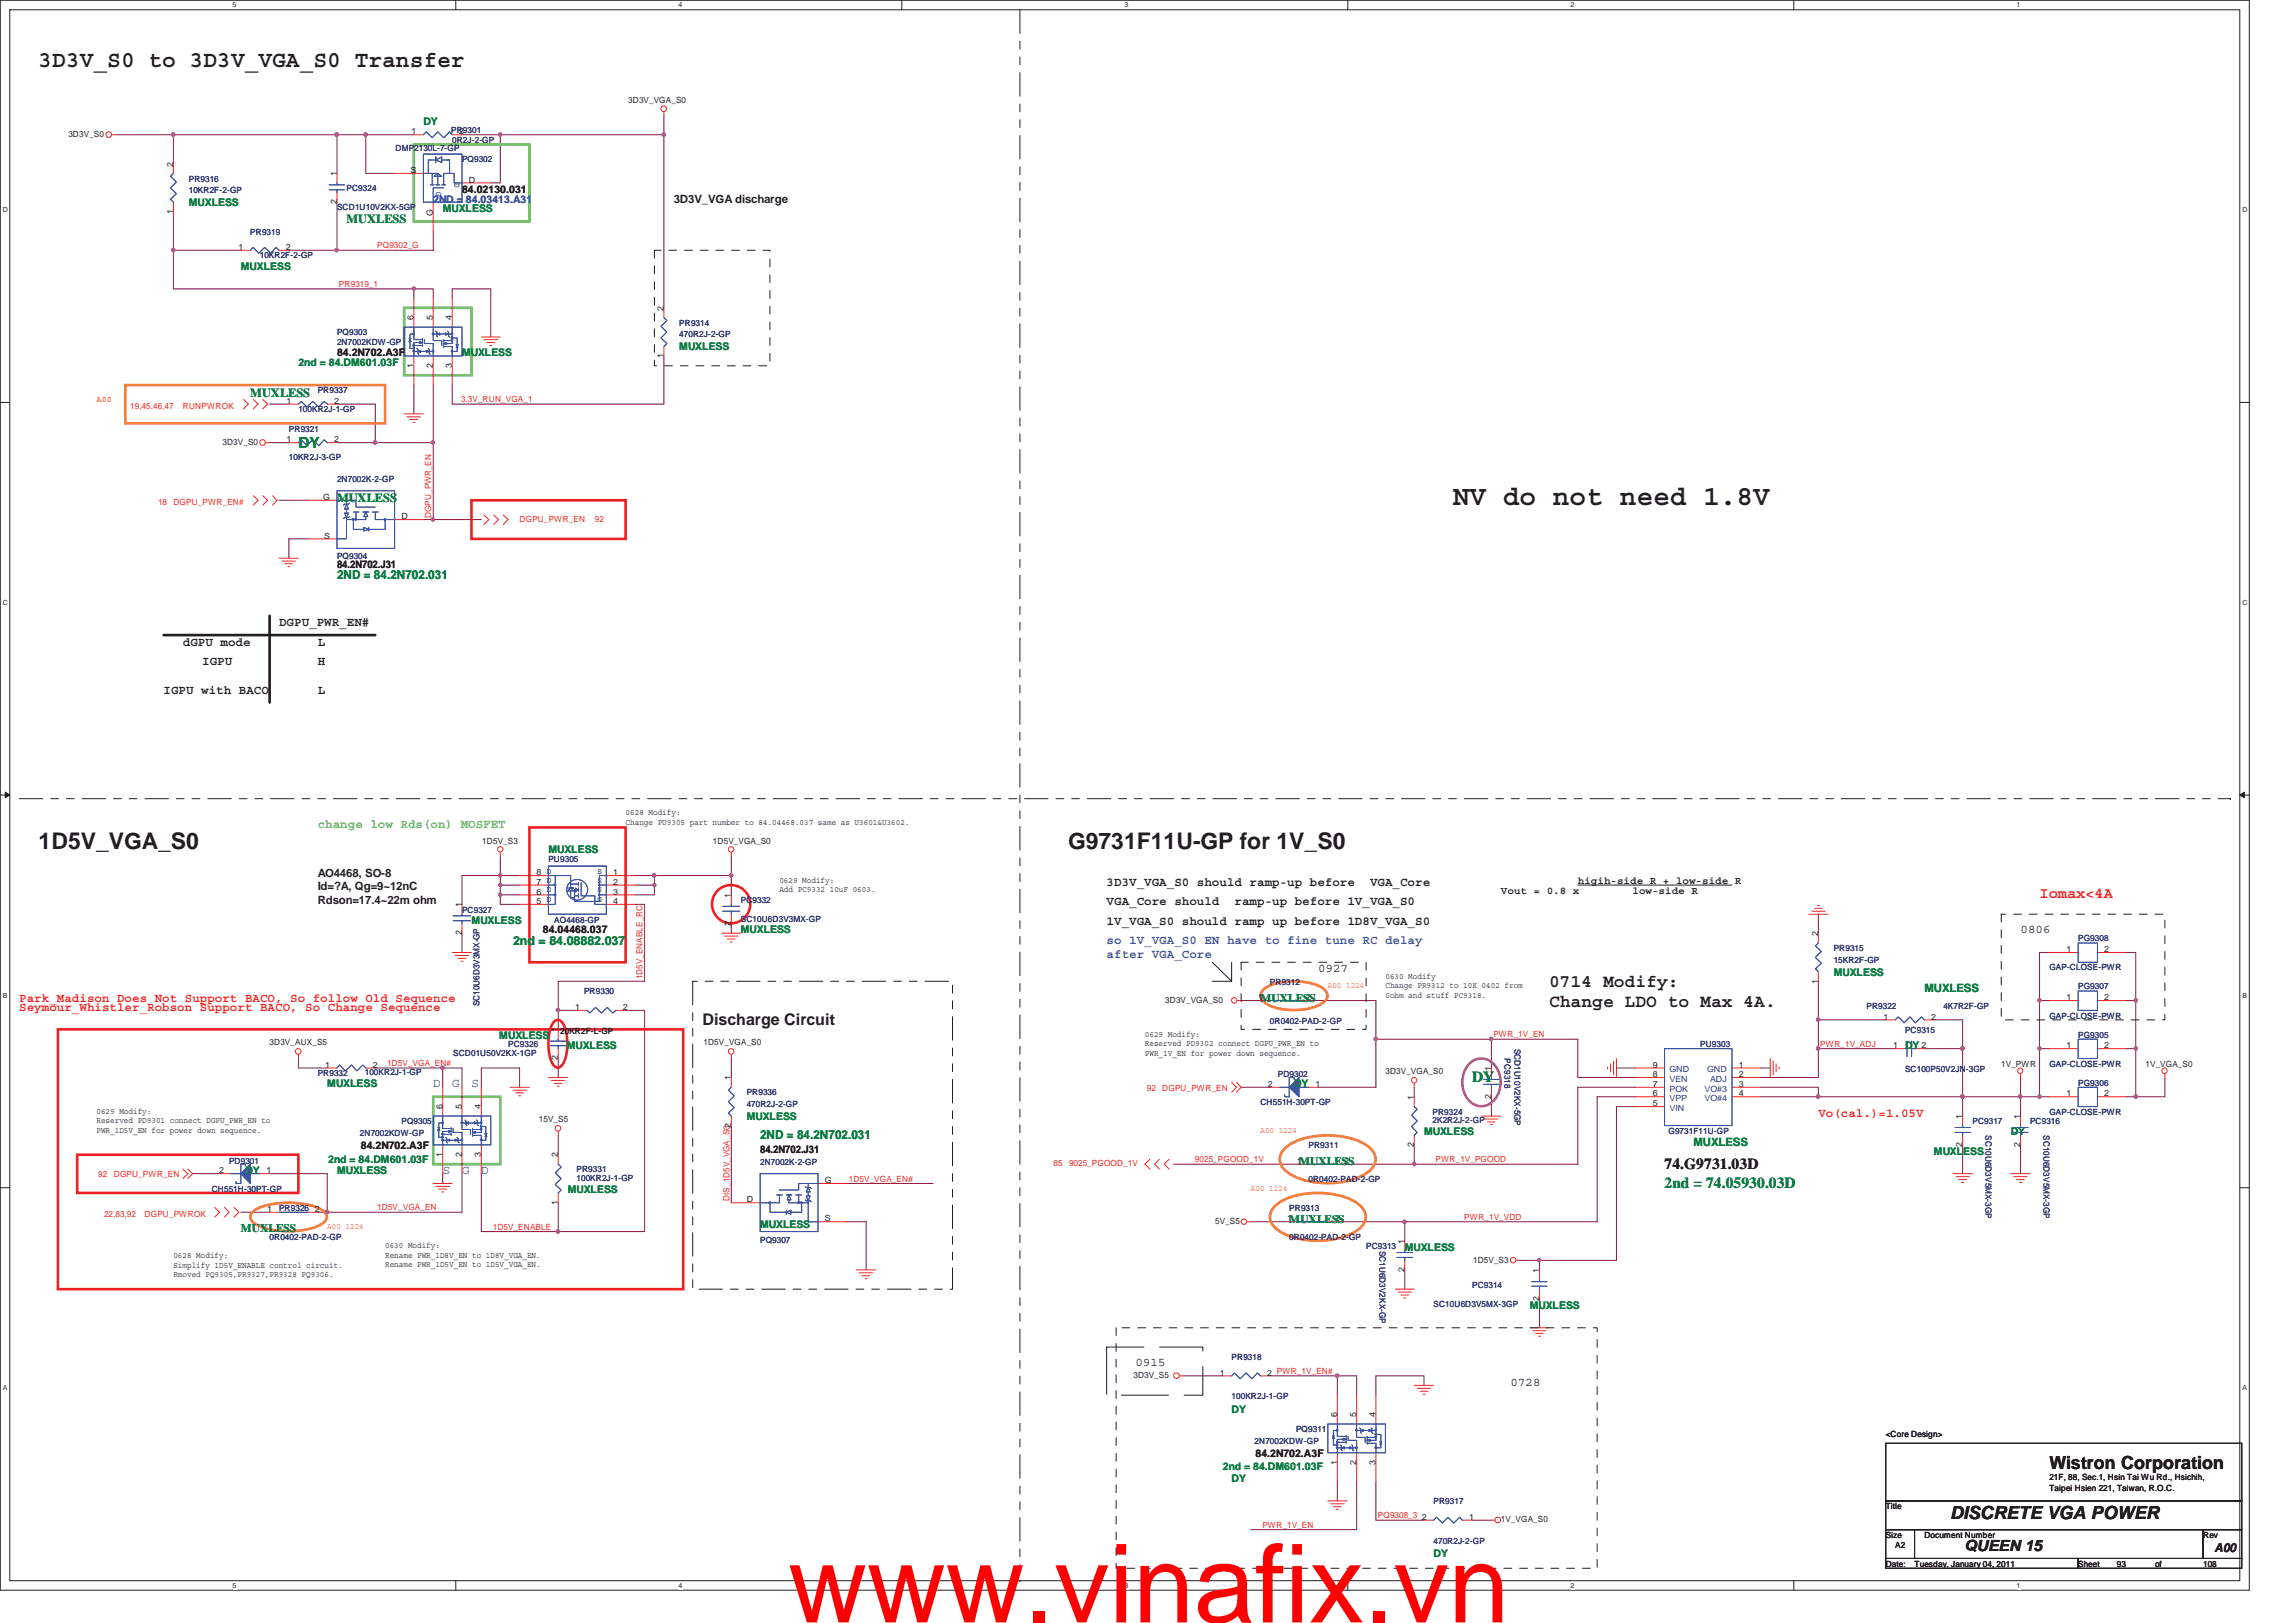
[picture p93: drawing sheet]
<svg xmlns="http://www.w3.org/2000/svg" width="297mm" height="210mm" viewBox="0 0 297 210" stroke-linecap="round" stroke-linejoin="round" font-family="sans-serif">
<defs><g id="words">
<text font-size="14.1" fill="#f00" x="102" y="209.9">www.vinafix.vn</text>
<text font-size="3.6" fill="#231f20" x="188" y="65.3">NV do not need 1.8V</text>
<g font-size="3" fill="#231f20">
<text x="5" y="8.7">3D3V_S0 to 3D3V_VGA_S0 Transfer</text>
<text x="5" y="109.8">1D5V_VGA_S0</text>
<text x="138.2" y="109.8">G9731F11U-GP for 1V_S0</text>
</g>
<g font-size="2.3" fill="#231f20">
<text x="200.4" y="127.6">0714 Modify:</text>
<text x="200.4" y="130.3">Change LDO to Max 4A.</text>
<text x="265.1" y="190.1">Wistron Corporation</text>
<text x="252.3" y="196.5">DISCRETE VGA POWER</text>
</g>
<text font-size="2.1" fill="#231f20" x="90.9" y="132.6">Discharge Circuit</text>
<g font-size="2" fill="#098040">
<text x="38.6" y="57.9">DY</text>
<text x="190.5" y="140">DY</text>
<text x="215.3" y="153.7">2nd = 74.05930.03D</text>
</g>
<text font-size="2" fill="#ed2024" x="263.9" y="116.2">Iomax&lt;4A</text>
<g font-size="2" fill="#231f20">
<text x="215.3" y="151.2">74.G9731.03D</text>
<text x="254.2" y="200.7">QUEEN 15</text>
</g>
<g font-size="1.6" fill="#098040">
<text x="44.8" y="28.9">MUXLESS</text>
<text x="32.4" y="51.3">MUXLESS</text>
<text x="43.6" y="65">MUXLESS</text>
<text x="43.6" y="75">2ND = 84.2N702.031</text>
<text x="66.4" y="122.3">2nd = 84.08882.037</text>
<text x="98.3" y="147.4">2ND = 84.2N702.031</text>
</g>
<g font-size="1.6" fill="#231f20">
<text x="23.7" y="83.5">dGPU mode</text>
<text x="36.1" y="81">DGPU_PWR_EN#</text>
<text x="41.1" y="83.5">L</text>
<text x="21.2" y="89.7">IGPU with BACO</text>
<text x="26.2" y="86">IGPU</text>
<text x="41.1" y="86">H</text>
<text x="41.1" y="89.7">L</text>
<text x="143.2" y="117.1">VGA_Core should</text>
<text x="143.2" y="119.6">1V_VGA_S0 should ramp up before 1D8V_VGA_S0</text>
<text x="143.2" y="114.6">3D3V_VGA_S0 should ramp-up before</text>
<text x="159.7" y="117.1">ramp-up before 1V_VGA_S0</text>
<text x="177.2" y="114.6">VGA_Core</text>
<text x="170.5" y="125.8">0927</text>
<text x="261.4" y="120.8">0806</text>
<text x="146.9" y="176.8">0915</text>
<text x="195.4" y="179.3">0728</text>
<text x="286.5" y="200.8">A00</text>
</g>
<text font-size="1.6" fill="#69bd45" x="41.1" y="107.2">change low Rds(on) MOSFET</text>
<g font-size="1.6" fill="#3953a4">
<text x="143.2" y="122.1">so 1V_VGA_S0 EN have to fine tune RC delay</text>
<text x="143.2" y="123.9">after VGA_Core</text>
<text x="56" y="140.7">D</text>
<text x="58.5" y="140.7">G</text>
<text x="61" y="140.7">S</text>
<text x="57.3" y="151.9">S</text>
<text x="59.8" y="151.9">G</text>
<text x="62.3" y="151.9">D</text>
</g>
<g font-size="1.6" fill="#ed2024">
<text x="2.5" y="129.6">Park_Madison Does Not Support BACO, So follow Old Sequence</text>
<text x="2.5" y="130.8">Seymour_Whistler_Robson Support BACO, So Change Sequence</text>
<text x="235.2" y="144.5">Vo(cal.)=1.05V</text>
</g>
<g font-size="1.5" fill="#231f20">
<text x="87.2" y="26.3">3D3V_VGA discharge</text>
<text x="41.1" y="113.4">AO4468, SO-8</text>
<text x="41.1" y="115.2">Id=?A, Qg=9~12nC</text>
<text x="41.1" y="117">Rdson=17.4~22m ohm</text>
</g>
<g font-size="1.5" fill="#098040">
<text x="163.1" y="129.6">MUXLESS</text>
<text x="249" y="128.3">MUXLESS</text>
<text x="219.1" y="148.2">MUXLESS</text>
<text x="168.1" y="150.7">MUXLESS</text>
<text x="31.2" y="159.4">MUXLESS</text>
<text x="166.8" y="158.2">MUXLESS</text>
</g>
<g font-size="1.4" fill="#098040">
<text x="54.8" y="16.2">DY</text>
<text x="24.4" y="26.7">MUXLESS</text>
<text x="57.3" y="27.4">MUXLESS</text>
<text x="31.2" y="34.9">MUXLESS</text>
<text x="38.6" y="47.3">2nd = 84.DM601.03F</text>
<text x="59.8" y="46.1">MUXLESS</text>
<text x="87.9" y="45.3">MUXLESS</text>
<text x="70.9" y="110.3">MUXLESS</text>
<text x="61" y="119.5">MUXLESS</text>
<text x="95.8" y="120.8">MUXLESS</text>
<text x="237.2" y="126.2">MUXLESS</text>
<text x="64.6" y="134.4">MUXLESS</text>
<text x="73.3" y="135.7">MUXLESS</text>
<text x="246.5" y="135.7">DY</text>
<text x="42.3" y="140.7">MUXLESS</text>
<text x="167.4" y="140.7">DY</text>
<text x="96.6" y="144.9">MUXLESS</text>
<text x="184.2" y="146.9">MUXLESS</text>
<text x="250.2" y="149.4">MUXLESS</text>
<text x="260.1" y="146.9">DY</text>
<text x="31.7" y="151.9">DY</text>
<text x="42.5" y="150.4">2nd = 84.DM601.03F</text>
<text x="43.6" y="151.9">MUXLESS</text>
<text x="73.4" y="154.4">MUXLESS</text>
<text x="98.3" y="158.9">MUXLESS</text>
<text x="181.7" y="161.8">MUXLESS</text>
<text x="197.9" y="169.3">MUXLESS</text>
<text x="159.3" y="182.7">DY</text>
<text x="158.2" y="190.2">2nd = 84.DM601.03F</text>
<text x="159.3" y="191.7">DY</text>
<text x="185.5" y="201.4">DY</text>
</g>
<text font-size="1.4" fill="#3953a4" x="56" y="26.2">2ND = 84.03413.A31</text>
<g font-size="1.4" fill="#231f20">
<text x="59.8" y="24.9">84.02130.031</text>
<text x="43.6" y="46.1">84.2N702.A3F</text>
<text x="43.6" y="73.5">84.2N702.J31</text>
<text x="194.2" y="115.6">Vout = 0.8 x</text>
<text x="204.1" y="114.4">higih-side R + low-side R</text>
<text x="211.2" y="115.6">low-side R</text>
<text x="70.2" y="120.8">84.04468.037</text>
<text x="46.7" y="148.7">84.2N702.A3F</text>
<text x="98.3" y="149.1">84.2N702.J31</text>
<text x="162.4" y="188.5">84.2N702.A3F</text>
</g>
<g font-size="1.1" fill="#231f20">
<text x="8.8" y="17.8">3D3V_S0</text>
<text x="53.3" y="17.4">1</text>
<text x="59.4" y="17.4">2</text>
<text x="81.3" y="13.3">3D3V_VGA_S0</text>
<text x="22.4" y="21.5" transform="rotate(-90 22.4 21.5)">2</text>
<text x="43.6" y="22.8" transform="rotate(-90 43.6 22.8)">1</text>
<text x="53.1" y="22.4">S</text>
<text x="60.7" y="23.6">D</text>
<text x="22.4" y="27.7" transform="rotate(-90 22.4 27.7)">1</text>
<text x="43.6" y="26.5" transform="rotate(-90 43.6 26.5)">2</text>
<text x="56" y="27.9" transform="rotate(-90 56 27.9)">G</text>
<text x="30.9" y="32.3">1</text>
<text x="37" y="32.3">2</text>
<text x="53.5" y="41.4" transform="rotate(-90 53.5 41.4)">6</text>
<text x="56" y="41.4" transform="rotate(-90 56 41.4)">5</text>
<text x="58.5" y="41.4" transform="rotate(-90 58.5 41.4)">4</text>
<text x="85.8" y="40.2" transform="rotate(-90 85.8 40.2)">2</text>
<text x="53.5" y="47.6" transform="rotate(-90 53.5 47.6)">1</text>
<text x="56" y="47.6" transform="rotate(-90 56 47.6)">2</text>
<text x="58.5" y="47.6" transform="rotate(-90 58.5 47.6)">3</text>
<text x="85.8" y="46.4" transform="rotate(-90 85.8 46.4)">1</text>
<text x="37.1" y="52.2">1</text>
<text x="43.2" y="52.2">2</text>
<text x="28.8" y="57.6">3D3V_S0</text>
<text x="37.1" y="57.2">1</text>
<text x="43.2" y="57.2">2</text>
<text x="41.8" y="64.7">G</text>
<text x="41.9" y="69.7">S</text>
<text x="51.9" y="67.2">D</text>
<text x="80.9" y="105.5">0628 Modify:</text>
<text x="80.9" y="106.7">Change PU9305 part number to 84.04468.037 same as U3601&amp;U3602.</text>
<text x="62.4" y="109.1">1D5V_S3</text>
<text x="69.4" y="113.2">8 D</text>
<text x="79.3" y="113.2">1</text>
<text x="92.2" y="109.1">1D5V_VGA_S0</text>
<text x="59.7" y="117.4" transform="rotate(-90 59.7 117.4)">1</text>
<text x="69.4" y="117">5 D</text>
<text x="69.4" y="115.7">6</text>
<text x="69.4" y="114.5">7 D</text>
<text x="79.3" y="114.5">2</text>
<text x="79.3" y="115.7">3</text>
<text x="79.3" y="117">4</text>
<text x="94.6" y="119.8" transform="rotate(-90 94.6 119.8)">2</text>
<text x="94.6" y="116.1" transform="rotate(-90 94.6 116.1)">1</text>
<text x="100.8" y="114.2">0629 Modify:</text>
<text x="100.8" y="115.4">Add PC9332 10uF 0603.</text>
<text x="59.7" y="121" transform="rotate(-90 59.7 121)">2</text>
<text x="235.2" y="121.1" transform="rotate(-90 235.2 121.1)">2</text>
<text x="267.3" y="123.2">1</text>
<text x="272.2" y="123.2">2</text>
<text x="74.4" y="130.7">1</text>
<text x="80.6" y="130.7">2</text>
<text x="150.7" y="129.8">3D3V_VGA_S0</text>
<text x="162.8" y="129.4">1</text>
<text x="168.9" y="129.4">2</text>
<text x="179.2" y="126.7">0630 Modify</text>
<text x="179.2" y="127.9">Change PR9312 to 10K 0402 from</text>
<text x="179.2" y="129.1">0ohm and stuff PC9318.</text>
<text x="235.2" y="127.3" transform="rotate(-90 235.2 127.3)">1</text>
<text x="243.7" y="131.9">1</text>
<text x="249.8" y="131.9">2</text>
<text x="267.3" y="129.4">1</text>
<text x="272.2" y="129.4">2</text>
<text x="34.9" y="135.3">3D3V_AUX_S5</text>
<text x="72.2" y="137.2" transform="rotate(-90 72.2 137.2)">2</text>
<text x="72.2" y="133.6" transform="rotate(-90 72.2 133.6)">1</text>
<text x="72.5" y="133.8">20KR2F-L-GP</text>
<text x="91" y="135.3">1D5V_VGA_S0</text>
<text x="148.1" y="134.1">0629 Modify:</text>
<text x="148.1" y="135.3">Reserved PD9302 connect DGPU_PWR_EN to</text>
<text x="148.1" y="136.6">PWR_1V_EN for power down sequence.</text>
<text x="244.9" y="135.6">1</text>
<text x="248.6" y="135.6">2</text>
<text x="267.3" y="135.6">1</text>
<text x="272.2" y="135.6">2</text>
<text x="42.1" y="138.1">1</text>
<text x="48.2" y="138.1">2</text>
<text x="57.2" y="143.5" transform="rotate(-90 57.2 143.5)">6</text>
<text x="59.7" y="143.5" transform="rotate(-90 59.7 143.5)">5</text>
<text x="62.2" y="143.5" transform="rotate(-90 62.2 143.5)">4</text>
<text x="94.6" y="139.8" transform="rotate(-90 94.6 139.8)">1</text>
<text x="164" y="140.6">2</text>
<text x="170.2" y="140.6">1</text>
<text x="179.2" y="139">3D3V_VGA_S0</text>
<text x="182.9" y="142.3" transform="rotate(-90 182.9 142.3)">1</text>
<text x="192.9" y="142.2" transform="rotate(-90 192.9 142.2)">2</text>
<text x="192.9" y="138.5" transform="rotate(-90 192.9 138.5)">1</text>
<text x="213.8" y="139.4">8</text>
<text x="213.8" y="143.1">5</text>
<text x="213.8" y="140.6">7</text>
<text x="213.8" y="141.9">6</text>
<text x="213.8" y="138.1">9</text>
<text x="225" y="141.9">4</text>
<text x="225" y="140.6">3</text>
<text x="225" y="139.4">2</text>
<text x="225" y="138.1">1</text>
<text x="258.9" y="138">1V_PWR</text>
<text x="267.3" y="141.9">1</text>
<text x="272.2" y="141.9">2</text>
<text x="277.6" y="138">1V_VGA_S0</text>
<text x="12.5" y="144.1">0629 Modify:</text>
<text x="12.5" y="145.3">Reserved PD9301 connect DGPU_PWR_EN to</text>
<text x="12.5" y="146.6">PWR_1D5V_EN for power down sequence.</text>
<text x="57.2" y="149.6" transform="rotate(-90 57.2 149.6)">1</text>
<text x="59.7" y="149.6" transform="rotate(-90 59.7 149.6)">2</text>
<text x="62.2" y="149.6" transform="rotate(-90 62.2 149.6)">3</text>
<text x="69.7" y="145.2">15V_S5</text>
<text x="72.2" y="149.7" transform="rotate(-90 72.2 149.7)">2</text>
<text x="182.9" y="148.4" transform="rotate(-90 182.9 148.4)">2</text>
<text x="253.9" y="148.4" transform="rotate(-90 253.9 148.4)">2</text>
<text x="253.9" y="144.7" transform="rotate(-90 253.9 144.7)">1</text>
<text x="261.4" y="148.4" transform="rotate(-90 261.4 148.4)">2</text>
<text x="261.4" y="144.7" transform="rotate(-90 261.4 144.7)">1</text>
<text x="28.4" y="151.8">2</text>
<text x="34.5" y="151.8">1</text>
<text x="72.2" y="155.9" transform="rotate(-90 72.2 155.9)">1</text>
<text x="96.6" y="155.6">D</text>
<text x="106.7" y="153.1">G</text>
<text x="167.8" y="150.6">1</text>
<text x="173.9" y="150.6">2</text>
<text x="34.6" y="156.8">1</text>
<text x="40.7" y="156.8">2</text>
<text x="49.8" y="161.5">0630 Modify:</text>
<text x="106.7" y="158">S</text>
<text x="157.2" y="158.4">5V_S5</text>
<text x="166.5" y="158">1</text>
<text x="172.7" y="158">2</text>
<text x="181.7" y="160.9" transform="rotate(-90 181.7 160.9)">1</text>
<text x="22.4" y="162.8">0628 Modify:</text>
<text x="22.4" y="164">Simplify 1D5V_ENABLE control circuit.</text>
<text x="22.4" y="165.2">Rmoved PQ9305,PR9327,PR9328 PQ9306.</text>
<text x="49.8" y="162.7">Rename PWR_1D8V_EN to 1D8V_VGA_EN.</text>
<text x="49.8" y="164">Rename PWR_1D5V_EN to 1D5V_VGA_EN.</text>
<text x="181.7" y="164.6" transform="rotate(-90 181.7 164.6)">2</text>
<text x="190.6" y="163.4">1D5V_S3</text>
<text x="199.1" y="164.7" transform="rotate(-90 199.1 164.7)">1</text>
<text x="199.1" y="168.3" transform="rotate(-90 199.1 168.3)">2</text>
<text x="146.6" y="178.3">3D3V_S5</text>
<text x="157.8" y="178">1</text>
<text x="164" y="178">2 PWR_1V_EN#</text>
<text x="173" y="183.3" transform="rotate(-90 173 183.3)">6</text>
<text x="175.5" y="183.3" transform="rotate(-90 175.5 183.3)">5</text>
<text x="178" y="183.3" transform="rotate(-90 178 183.3)">4</text>
<text x="244" y="185.9">&lt;Core Design&gt;</text>
<text x="173" y="189.5" transform="rotate(-90 173 189.5)">1</text>
<text x="175.5" y="189.5" transform="rotate(-90 175.5 189.5)">2</text>
<text x="178" y="189.5" transform="rotate(-90 178 189.5)">3</text>
<text x="265.1" y="191.5">21F, 88, Sec.1, Hsin Tai Wu Rd., Hsichih,</text>
<text x="183.9" y="196.6">2</text>
<text x="190.1" y="196.6">1</text>
<text x="194.2" y="197">1V_VGA_S0</text>
<text x="244" y="195.2">Title</text>
<text x="265.1" y="192.9">Taipei Hsien 221, Taiwan, R.O.C.</text>
<text x="244" y="199">Size</text>
<text x="244" y="202.7">Date:</text>
<text x="245.2" y="200.2">A2</text>
<text x="247.7" y="202.7">Tuesday, January 04, 2011</text>
<text x="249" y="199">Document Number</text>
<text x="268.9" y="202.7">Sheet</text>
<text x="273.9" y="202.7">93</text>
<text x="278.8" y="202.7">of</text>
<text x="285" y="199">Rev</text>
<text x="285" y="202.7">108</text>
</g>
<g font-size="1.1" fill="#282973">
<text x="58.4" y="17.3">PR9301</text>
<text x="24.4" y="23.5">PR9316</text>
<text x="51.2" y="19.5">DMP2130L-7-GP</text>
<text x="58.5" y="18.5">0R2J-2-GP</text>
<text x="59.8" y="21">PQ9302</text>
<text x="24.4" y="25">10KR2F-2-GP</text>
<text x="43.6" y="27.2">SCD1U10V2KX-5GP</text>
<text x="44.8" y="24.7">PC9324</text>
<text x="32.4" y="30.3">PR9319</text>
<text x="33.6" y="33.4">10KR2F-2-GP</text>
<text x="43.6" y="43.4">PQ9303</text>
<text x="43.6" y="44.7">2N7002KDW-GP</text>
<text x="87.9" y="42.2">PR9314</text>
<text x="87.9" y="43.6">470R2J-2-GP</text>
<text x="38.6" y="53.3">100KR2J-1-GP</text>
<text x="41.1" y="50.9">PR9337</text>
<text x="37.4" y="55.8">PR9321</text>
<text x="37.4" y="59.6">10KR2J-3-GP</text>
<text x="43.6" y="62.3">2N7002K-2-GP</text>
<text x="43.6" y="72.4">PQ9304</text>
<text x="70.9" y="111.6">PU9305</text>
<text x="59.8" y="118.1">PC9327</text>
<text x="71.7" y="119.5">AO4468-GP</text>
<text x="95.8" y="116.8">PC9332</text>
<text x="95.8" y="119.3">SC10U6D3V3MX-GP</text>
<text x="237.2" y="123.1">PR9315</text>
<text x="237.2" y="124.5">15KR2F-GP</text>
<text x="265.1" y="125.6">GAP-CLOSE-PWR</text>
<text x="268.9" y="121.8">PG9308</text>
<text x="62" y="130.2" transform="rotate(-90 62 130.2)">SC10U6D3V3MX-GP</text>
<text x="75.6" y="128.6">PR9330</text>
<text x="164.3" y="127.4">PR9312</text>
<text x="241.5" y="130.5">PR9322</text>
<text x="251.4" y="130.5">4K7R2F-GP</text>
<text x="265.1" y="131.8">GAP-CLOSE-PWR</text>
<text x="268.9" y="128">PG9307</text>
<text x="58.6" y="136.6">SCD01U50V2KX-1GP</text>
<text x="65.7" y="135.5">PC9326</text>
<text x="164.3" y="132.5">0R0402-PAD-2-GP</text>
<text x="194.6" y="136.9" transform="rotate(90 194.6 136.9)">PC9318</text>
<text x="195.9" y="135.7" transform="rotate(90 195.9 135.7)">SCD1U10V2KX-5GP</text>
<text x="220" y="135.5">PU9303</text>
<text x="246.5" y="133.6">PC9315</text>
<text x="268.9" y="134.2">PG9305</text>
<text x="41.1" y="139.2">PR9332</text>
<text x="47.2" y="139.1">100KR2J-1-GP</text>
<text x="96.6" y="141.7">PR9336</text>
<text x="96.6" y="143.2">470R2J-2-GP</text>
<text x="163.1" y="143">CH551H-30PT-GP</text>
<text x="165.3" y="139.4">PD9302</text>
<text x="246.5" y="138.7">SC100P50V2JN-3GP</text>
<text x="265.1" y="138">GAP-CLOSE-PWR</text>
<text x="268.9" y="140.5">PG9306</text>
<text x="46.6" y="146.9">2N7002KDW-GP</text>
<text x="51.9" y="145.5">PQ9305</text>
<text x="169.3" y="148.6">PR9311</text>
<text x="185.3" y="144.2">PR9324</text>
<text x="185.3" y="145.3">2K2R2J-2-GP</text>
<text x="215.9" y="146.7">G9731F11U-GP</text>
<text x="255.2" y="145.5">PC9317</text>
<text x="256.9" y="146.9" transform="rotate(90 256.9 146.9)">SC10U6D3V5MX-3GP</text>
<text x="262.6" y="145.5">PC9316</text>
<text x="264.4" y="146.9" transform="rotate(90 264.4 146.9)">SC10U6D3V5MX-3GP</text>
<text x="265.1" y="144.2">GAP-CLOSE-PWR</text>
<text x="27.4" y="154.2">CH551H-30PT-GP</text>
<text x="29.6" y="150.6">PD9301</text>
<text x="74.6" y="151.7">PR9331</text>
<text x="74.6" y="152.8">100KR2J-1-GP</text>
<text x="98.3" y="150.7">2N7002K-2-GP</text>
<text x="169.3" y="152.9">0R0402-PAD-2-GP</text>
<text x="34.9" y="160.4">0R0402-PAD-2-GP</text>
<text x="36.1" y="156.7">PR9326</text>
<text x="98.3" y="160.8">PQ9307</text>
<text x="166.8" y="156.7">PR9313</text>
<text x="166.8" y="160.4">0R0402-PAD-2-GP</text>
<text x="176.7" y="161.6">PC9313</text>
<text x="178.5" y="161.8" transform="rotate(90 178.5 161.8)">SC1U6D3V2KX-GP</text>
<text x="190.5" y="166.6">PC9314</text>
<text x="185.5" y="169.1">SC10U6D3V5MX-3GP</text>
<text x="159.3" y="175.9">PR9318</text>
<text x="159.3" y="181.1">100KR2J-1-GP</text>
<text x="167.7" y="185.3">PQ9311</text>
<text x="162.3" y="186.8">2N7002KDW-GP</text>
<text x="185.5" y="194.6">PR9317</text>
<text x="185.5" y="199.7">470R2J-2-GP</text>
</g>
<g font-size="1.1" fill="#3953a4">
<text x="58.8" y="23.7" transform="rotate(90 58.8 23.7)">D</text>
<text x="56.4" y="24.8" transform="rotate(90 56.4 24.8)">G</text>
<text x="70.7" y="113.1">D</text>
<text x="77.3" y="113.1">S</text>
<text x="70.7" y="115.4">D</text>
<text x="70.7" y="116.7">D</text>
<text x="70.7" y="114.2">D</text>
<text x="77.3" y="114.2">S</text>
<text x="77.3" y="115.4">S</text>
<text x="77.3" y="116.7">G</text>
</g>
<g font-size="1.1" fill="#ed2024">
<text x="48.8" y="32.1">PQ9302_G</text>
<text x="43.9" y="37.1">PR9319_1</text>
<text x="16.8" y="52.9">19,45,46,47</text>
<text x="23.7" y="52.9">RUNPWROK</text>
<text x="59.6" y="52">3.3V_RUN_VGA_1</text>
<text x="20.4" y="65.3">18</text>
<text x="22.4" y="65.3">DGPU_PWR_EN#</text>
<text x="55.8" y="67" transform="rotate(-90 55.8 67)">DGPU_PWR_EN</text>
<text x="67.2" y="67.6">DGPU_PWR_EN</text>
<text x="77" y="67.6">92</text>
<text x="83.1" y="126.7" transform="rotate(-90 83.1 126.7)">1D5V_ENABLE_RC</text>
<text x="50.1" y="137.9">1D5V_VGA_EN#</text>
<text x="193.2" y="134.2">PWR_1V_EN</text>
<text x="235.5" y="135.4">PWR_1V_ADJ</text>
<text x="148.4" y="141.1">92</text>
<text x="150.4" y="141.1">DGPU_PWR_EN</text>
<text x="12.7" y="152.3">92</text>
<text x="14.7" y="152.3">DGPU_PWR_EN</text>
<text x="94.4" y="155.4" transform="rotate(-90 94.4 155.4)">DIS_1D5V_VGA_S02</text>
<text x="109.8" y="152.9">1D5V_VGA_EN#</text>
<text x="136.3" y="150.9">85</text>
<text x="138.3" y="150.9">9025_PGOOD_1V</text>
<text x="154.6" y="150.4">9025_PGOOD_1V</text>
<text x="185.7" y="150.4">PWR_1V_PGOOD</text>
<text x="13.5" y="157.4">22,83,92</text>
<text x="18.7" y="157.4">DGPU_PWROK</text>
<text x="48.8" y="156.6">1D5V_VGA_EN</text>
<text x="63.8" y="159.1">1D5V_ENABLE</text>
<text x="189.4" y="157.8">PWR_1V_VDD</text>
<text x="163.3" y="197.7">PWR_1V_EN</text>
<text x="178.3" y="196.4">PQ9308_3</text>
</g>
<g font-size="1.1" fill="#f57f20">
<text x="12.5" y="52">A00</text>
<text x="171.8" y="127.9">A00 1224</text>
<text x="163.1" y="146.6">A00 1224</text>
<text x="161.8" y="154">A00 1224</text>
<text x="42.3" y="159">A00 1224</text>
</g>
<g font-size="1.1" fill="#1d437e">
<text x="216" y="140">VEN</text>
<text x="216" y="143.7">VIN</text>
<text x="216" y="141.2">POK</text>
<text x="216" y="142.4">VPP</text>
<text x="216" y="138.7">GND</text>
<text x="220.5" y="142.4">VO#4</text>
<text x="220.5" y="141.2">VO#3</text>
<text x="220.8" y="138.7">GND</text>
<text x="221.2" y="140">ADJ</text>
</g>
<g font-size=".9" fill="#231f20">
<text x="30.1" y="1">5</text>
<text x="87.8" y="1">4</text>
<text x="145.5" y="1">3</text>
<text x="203.2" y="1">2</text>
<text x="260.9" y="1">1</text>
<text x=".4" y="27.5">D</text>
<text x="290.1" y="27.5">D</text>
<text x=".4" y="78.3">C</text>
<text x="290.1" y="78.3">C</text>
<text x=".4" y="129.1">B</text>
<text x="290.1" y="129.1">B</text>
<text x=".4" y="179.9">A</text>
<text x="290.1" y="179.9">A</text>
<text x="30.1" y="205.4">5</text>
<text x="87.8" y="205.4">4</text>
<text x="145.5" y="205.4">3</text>
<text x="203.2" y="205.4">2</text>
<text x="260.9" y="205.4">1</text>
</g>
</g></defs>
<path d="M0 0h291v205.7h-291zM1.3 1.3h288.5v203.2h-288.5z" fill="none" stroke="#231f20" stroke-width=".13"/>
<g fill="#fff">
<path d="M30.1 .2h.5v1h-.5z"/>
<path d="M30.1 204.6h.5v1.1h-.5z"/>
</g>
<path d="M59 0v1.3M59 204.5v1.2" fill="none" stroke="#231f20" stroke-width=".13"/>
<g fill="#fff">
<path d="M87.8 .2h.5v1h-.5z"/>
<path d="M87.8 204.6h.5v1.1h-.5z"/>
</g>
<path d="M116.7 0v1.3M116.7 204.5v1.2" fill="none" stroke="#231f20" stroke-width=".13"/>
<g fill="#fff">
<path d="M145.5 .2h.5v1h-.5z"/>
<path d="M145.5 204.6h.5v1.1h-.5z"/>
</g>
<path d="M174.4 0v1.3M174.4 204.5v1.2" fill="none" stroke="#231f20" stroke-width=".13"/>
<g fill="#fff">
<path d="M203.2 .2h.5v1h-.5z"/>
<path d="M203.2 204.6h.5v1.1h-.5z"/>
</g>
<path d="M232.1 0v1.3M232.1 204.5v1.2" fill="none" stroke="#231f20" stroke-width=".13"/>
<g fill="#fff">
<path d="M260.9 .2h.5v1h-.5z"/>
<path d="M260.9 204.6h.5v1.1h-.5z"/>
<path d="M.4 26.7h.6v1h-.6z"/>
<path d="M290.1 26.7h.6v1h-.6z"/>
<path d="M.4 77.5h.6v1h-.6z"/>
<path d="M290.1 77.5h.6v1h-.6z"/>
</g>
<path d="M0 52.1h1.3M289.8 52.1h1.2" fill="none" stroke="#231f20" stroke-width=".13"/>
<g fill="#fff">
<path d="M.4 128.3h.6v1h-.6z"/>
<path d="M290.1 128.3h.6v1h-.6z"/>
</g>
<path d="M0 102.9h1.3M289.8 102.9h1.2" fill="none" stroke="#231f20" stroke-width=".13"/>
<path d="M.7 102.5l.6 .4-.6 .3z" fill="#231f20"/>
<path d="M.7 102.5l.6 .4-.6 .3z" fill="none" stroke="#231f20" stroke-width=".13"/>
<path d="M289.8 102.9l.6-.4v.7z" fill="#231f20"/>
<path d="M289.8 102.9l.6-.4v.7z" fill="none" stroke="#231f20" stroke-width=".13"/>
<g fill="#fff">
<path d="M.4 179.1h.5v1h-.5z"/>
<path d="M290.1 179.1h.6v1h-.6z"/>
</g>
<path d="M0 153.7h1.3M289.8 153.7h1.2" fill="none" stroke="#231f20" stroke-width=".13"/>
<path d="M83.4 117v10M84.7 113.3h9.9" fill="none" stroke="#7f1442" stroke-width=".13"/>
<path d="M94.4 113.1h.3l.1 .1-.1 .2-.1 .1-.2-.1z" fill-rule="evenodd" fill="#b9529f"/>
<path d="M94.4 113.1h.3l.1 .1-.1 .2-.1 .1-.2-.1z" fill="none" stroke="#b9529f" stroke-width=".13"/>
<path d="M84.5 113.1h.3l.1 .1-.1 .2-.2 .1-.1-.1z" fill-rule="evenodd" fill="#b9529f"/>
<path d="M84.5 113.1h.3l.1 .1-.1 .2-.2 .1-.1-.1z" fill="none" stroke="#b9529f" stroke-width=".13"/>
<path d="M82.2 117h1.2M82.2 113.3h2.5v1.2M82.2 114.5h2.5M84.7 114.5v1.3h-2.5" fill="none" stroke="#7f1442" stroke-width=".13"/>
<path d="M84.5 114.4h.3l.1 .1-.1 .1-.2 .1-.1-.1z" fill-rule="evenodd" fill="#b9529f"/>
<path d="M84.5 114.4h.3l.1 .1-.1 .1-.2 .1-.1-.1z" fill="none" stroke="#b9529f" stroke-width=".13"/>
<path d="M64.7 110.8v2.5h-4.9M64.7 114.5v1.3" fill="none" stroke="#7f1442" stroke-width=".13"/>
<path d="M64.6 114.4h.3v.1v.1l-.2 .1-.1-.1z" fill-rule="evenodd" fill="#b9529f"/>
<path d="M64.6 114.4h.3v.1v.1l-.2 .1-.1-.1z" fill="none" stroke="#b9529f" stroke-width=".13"/>
<path d="M64.7 113.3h2.5" fill="none" stroke="#7f1442" stroke-width=".13"/>
<path d="M64.6 113.1h.3v.1v.2l-.2 .1-.1-.1z" fill-rule="evenodd" fill="#b9529f"/>
<path d="M64.6 113.1h.3v.1v.2l-.2 .1-.1-.1z" fill="none" stroke="#b9529f" stroke-width=".13"/>
<path d="M64.7 113.3v1.2" fill="none" stroke="#7f1442" stroke-width=".13"/>
<path d="M64.6 114.4h.3v.1v.1l-.2 .1-.1-.1z" fill-rule="evenodd" fill="#b9529f"/>
<path d="M64.6 114.4h.3v.1v.1l-.2 .1-.1-.1z" fill="none" stroke="#b9529f" stroke-width=".13"/>
<path d="M64.7 114.5h2.5M67.2 115.8h-2.5v1.2h2.5" fill="none" stroke="#7f1442" stroke-width=".13"/>
<path d="M64.6 115.6h.3v.1v.2l-.2 .1-.1-.1z" fill-rule="evenodd" fill="#b9529f"/>
<path d="M64.6 115.6h.3v.1v.2l-.2 .1-.1-.1z" fill="none" stroke="#b9529f" stroke-width=".13"/>
<path d="M59.8 113.3v3.7M94.6 110.8v5M94.6 119.5v1.2M57.3 138.2h2.5M59.8 120.7v2.5M94.6 136.9v2.5M94.6 145.6v10M109.6 158.1h2.5v6.2M109.6 153.1h11.1" fill="none" stroke="#7f1442" stroke-width=".13"/>
<path d="M57.1 138h.3l.1 .1-.1 .2-.2 .1-.1-.1z" fill-rule="evenodd" fill="#b9529f"/>
<path d="M57.1 138h.3l.1 .1-.1 .2-.2 .1-.1-.1z" fill="none" stroke="#b9529f" stroke-width=".13"/>
<path d="M38.6 136.9v1.3h3.7M48.6 138.2h8.7v2.5M59.8 138.2v2.5M57.3 151.8v1.3M59.8 151.8v5h-17.5M62.3 140.7v-2.5h4.9v2.5M62.3 151.8v7.5M72.2 146.9v2.5M72.2 155.6v3.7h11.2" fill="none" stroke="#7f1442" stroke-width=".13"/>
<path d="M72 159.1h.3l.1 .2-.1 .2-.1 .1-.2-.1z" fill-rule="evenodd" fill="#b9529f"/>
<path d="M72 159.1h.3l.1 .2-.1 .2-.1 .1-.2-.1z" fill="none" stroke="#b9529f" stroke-width=".13"/>
<path d="M83.4 130.7v28.6M24.9 151.8h3.8M31.2 156.8h3.7M34.9 151.8h7.4v5M62.3 159.3h9.9" fill="none" stroke="#7f1442" stroke-width=".13"/>
<path d="M42.1 156.6h.4v.2v.2l-.2 .1-.2-.1z" fill-rule="evenodd" fill="#b9529f"/>
<path d="M42.1 156.6h.4v.2v.2l-.2 .1-.2-.1z" fill="none" stroke="#b9529f" stroke-width=".13"/>
<path d="M83.4 127h-11.2v6.2M41.1 156.8h1.2" fill="none" stroke="#7f1442" stroke-width=".13"/>
<path d="M72 130.5h.3l.1 .2-.1 .1-.1 .1-.2-.1z" fill-rule="evenodd" fill="#b9529f"/>
<path d="M72 130.5h.3l.1 .2-.1 .1-.1 .1-.2-.1z" fill="none" stroke="#b9529f" stroke-width=".13"/>
<path d="M72.2 136.9v2.5M72.2 130.7h2.5M80.9 130.7h2.5M178 134.4v6.3h-7.5M151.8 150.6h16.3M160.6 140.7h3.7M183 150.6h21.1" fill="none" stroke="#7f1442" stroke-width=".13"/>
<path d="M182.8 150.4h.3l.1 .2-.1 .2h-.1h-.2z" fill-rule="evenodd" fill="#b9529f"/>
<path d="M182.8 150.4h.3l.1 .2-.1 .2h-.1h-.2z" fill="none" stroke="#b9529f" stroke-width=".13"/>
<path d="M193 134.4h11.1M193 141.9v2.5" fill="none" stroke="#7f1442" stroke-width=".13"/>
<path d="M192.8 134.3h.2l.1 .1-.1 .2-.1 .1-.1-.1z" fill-rule="evenodd" fill="#b9529f"/>
<path d="M192.8 134.3h.2l.1 .1-.1 .2-.1 .1-.1-.1z" fill="none" stroke="#b9529f" stroke-width=".13"/>
<path d="M160.6 129.5h2.5M169.3 129.5h8.7v4.9h15v3.8" fill="none" stroke="#7f1442" stroke-width=".13"/>
<path d="M177.8 134.3h.3l.1 .1-.1 .2-.1 .1-.2-.1z" fill-rule="evenodd" fill="#b9529f"/>
<path d="M177.8 134.3h.3l.1 .1-.1 .2-.1 .1-.2-.1z" fill="none" stroke="#b9529f" stroke-width=".13"/>
<path d="M53.5 17.4h-6.2v5M59.8 17.4h4.9v6.3h-1.2M34.9 57.3h2.5M56 49.8v7.5h-7.4M36.1 64.7h3.7M39.8 69.7h-2.4v2.5M54.8 67.2h1.2M183 140.7v1.2M183 148.1v2.5h-8.7" fill="none" stroke="#7f1442" stroke-width=".13"/>
<path d="M47.1 17.2h.4v.2v.2h-.2h-.2z" fill-rule="evenodd" fill="#b9529f"/>
<path d="M47.1 17.2h.4v.2v.2h-.2h-.2z" fill="none" stroke="#b9529f" stroke-width=".13"/>
<path d="M85.9 17.4v22.4M53.5 37.4h2.5M58.5 37.4h5v6.2M56 57.3v9.9M85.9 46.1v6.2h-27.4v-2.5" fill="none" stroke="#7f1442" stroke-width=".13"/>
<path d="M55.9 67h.2l.1 .2-.1 .2h-.1h-.1z" fill-rule="evenodd" fill="#b9529f"/>
<path d="M55.9 67h.2l.1 .2-.1 .2h-.1h-.1z" fill="none" stroke="#b9529f" stroke-width=".13"/>
<path d="M55.9 57.1h.2l.1 .1-.1 .2-.1 .1-.1-.1z" fill-rule="evenodd" fill="#b9529f"/>
<path d="M55.9 57.1h.2l.1 .1-.1 .2-.1 .1-.1-.1z" fill="none" stroke="#b9529f" stroke-width=".13"/>
<path d="M14.9 17.4h7.5v3.8M22.4 27.4v5M47.3 22.4h3.8M53.5 37.4v1.2M56 37.4v1.2M58.5 37.4v1.2M53.5 49.8v3.7M56 67.2h6.3M253.9 141.9h7.5" fill="none" stroke="#7f1442" stroke-width=".13"/>
<path d="M253.7 141.7h.3l.1 .2-.1 .1-.1 .1-.2-.1z" fill-rule="evenodd" fill="#b9529f"/>
<path d="M253.7 141.7h.3l.1 .2-.1 .1-.1 .1-.2-.1z" fill="none" stroke="#b9529f" stroke-width=".13"/>
<path d="M261.4 139.4v2.5" fill="none" stroke="#7f1442" stroke-width=".13"/>
<path d="M261.2 141.7h.3l.1 .2-.1 .1-.1 .1-.2-.1z" fill-rule="evenodd" fill="#b9529f"/>
<path d="M261.2 141.7h.3l.1 .2-.1 .1-.1 .1-.2-.1z" fill="none" stroke="#b9529f" stroke-width=".13"/>
<path d="M235.2 141.9h18.7M253.9 148.1v3.7" fill="none" stroke="#7f1442" stroke-width=".13"/>
<path d="M235 141.7h.4l.1 .2-.1 .1-.2 .1-.2-.1z" fill-rule="evenodd" fill="#b9529f"/>
<path d="M235 141.7h.4l.1 .2-.1 .1-.2 .1-.2-.1z" fill="none" stroke="#b9529f" stroke-width=".13"/>
<path d="M275.1 135.7h1.2v6.2" fill="none" stroke="#7f1442" stroke-width=".13"/>
<path d="M276.2 141.7h.2l.1 .2-.1 .1-.1 .1-.1-.1z" fill-rule="evenodd" fill="#b9529f"/>
<path d="M276.2 141.7h.2l.1 .2-.1 .1-.1 .1-.1-.1z" fill="none" stroke="#b9529f" stroke-width=".13"/>
<path d="M263.9 135.7h1.2M263.9 141.9h1.2M275.1 141.9h5" fill="none" stroke="#7f1442" stroke-width=".13"/>
<path d="M263.7 141.7h.3l.1 .2-.1 .1-.1 .1-.2-.1z" fill-rule="evenodd" fill="#b9529f"/>
<path d="M263.7 141.7h.3l.1 .2-.1 .1-.1 .1-.2-.1z" fill="none" stroke="#b9529f" stroke-width=".13"/>
<path d="M263.9 135.7v6.2h-2.5v2.5M253.9 141.9v2.5M261.4 148.1v3.7" fill="none" stroke="#7f1442" stroke-width=".13"/>
<path d="M261.2 141.7h.3l.1 .2-.1 .1-.1 .1-.2-.1z" fill-rule="evenodd" fill="#b9529f"/>
<path d="M261.2 141.7h.3l.1 .2-.1 .1-.1 .1-.2-.1z" fill="none" stroke="#b9529f" stroke-width=".13"/>
<path d="M204.1 134.4v5h7.5M209.1 138.2h2.5M227.8 138.2h1.2M280.1 139.4v2.5M206.6 158.1h-24.9v2.5M211.6 140.7h-7.5v9.9M181.7 164.3v2.5M199.2 168.1v3.7M209.1 163.1h-9.9v1.2" fill="none" stroke="#7f1442" stroke-width=".13"/>
<path d="M199 162.9h.3v.1v.2l-.2 .1-.1-.1z" fill-rule="evenodd" fill="#b9529f"/>
<path d="M199 162.9h.3v.1v.2l-.2 .1-.1-.1z" fill="none" stroke="#b9529f" stroke-width=".13"/>
<path d="M173 158.1h8.7" fill="none" stroke="#7f1442" stroke-width=".13"/>
<path d="M181.5 157.9h.4v.2v.1l-.2 .1-.2-.1z" fill-rule="evenodd" fill="#b9529f"/>
<path d="M181.5 157.9h.4v.2v.1l-.2 .1-.2-.1z" fill="none" stroke="#b9529f" stroke-width=".13"/>
<path d="M235.2 127v4.9h8.8M235.2 135.7v3.7h-7.4M250.2 131.9h3.7M253.9 135.7v6.2M161.8 158.1h5M211.6 141.9h-5v16.2M211.6 143.2h-2.5v19.9M227.8 140.7h7.4v1.2h-7.4M196.7 163.1h2.5" fill="none" stroke="#7f1442" stroke-width=".13"/>
<path d="M253.7 135.5h.3l.1 .1-.1 .2-.1 .1-.2-.1z" fill-rule="evenodd" fill="#b9529f"/>
<path d="M253.7 135.5h.3l.1 .1-.1 .2-.1 .1-.2-.1z" fill="none" stroke="#b9529f" stroke-width=".13"/>
<path d="M235.2 118.3v2.4M235.2 135.7h10M249 135.7h4.9" fill="none" stroke="#7f1442" stroke-width=".13"/>
<path d="M235 135.5h.4l.1 .1-.1 .2-.2 .1-.2-.1z" fill-rule="evenodd" fill="#b9529f"/>
<path d="M235 135.5h.4l.1 .1-.1 .2-.2 .1-.2-.1z" fill="none" stroke="#b9529f" stroke-width=".13"/>
<path d="M235.2 131.9v3.8" fill="none" stroke="#7f1442" stroke-width=".13"/>
<path d="M235 131.8h.4l.1 .1-.1 .2-.2 .1-.2-.1z" fill-rule="evenodd" fill="#b9529f"/>
<path d="M235 131.8h.4l.1 .1-.1 .2-.2 .1-.2-.1z" fill="none" stroke="#b9529f" stroke-width=".13"/>
<path d="M253.9 131.9v3.8M175.5 178h-2.5v2.5M161.8 197.9h13.7" fill="none" stroke="#7f1442" stroke-width=".13"/>
<path d="M172.8 177.8h.3l.1 .2-.1 .1-.1 .1-.2-.1z" fill-rule="evenodd" fill="#b9529f"/>
<path d="M172.8 177.8h.3l.1 .2-.1 .1-.1 .1-.2-.1z" fill="none" stroke="#b9529f" stroke-width=".13"/>
<path d="M265.1 123.2h-1.2v6.3M153.1 178h5M164.3 178h8.7M175.5 178v2.5M184.2 179.2v-1.2h-6.2v2.5M173 191.7v2.5M175.5 191.7v6.2M178 191.7v5h6.2M190.5 196.7h2.5" fill="none" stroke="#7f1442" stroke-width=".13"/>
<path d="M263.7 129.3h.3l.1 .1-.1 .2-.1 .1-.2-.1z" fill-rule="evenodd" fill="#b9529f"/>
<path d="M263.7 129.3h.3l.1 .1-.1 .2-.1 .1-.2-.1z" fill="none" stroke="#b9529f" stroke-width=".13"/>
<path d="M275.1 123.2h1.2v6.3" fill="none" stroke="#7f1442" stroke-width=".13"/>
<path d="M276.2 129.3h.2l.1 .1-.1 .2-.1 .1-.1-.1z" fill-rule="evenodd" fill="#b9529f"/>
<path d="M276.2 129.3h.2l.1 .1-.1 .2-.1 .1-.1-.1z" fill="none" stroke="#b9529f" stroke-width=".13"/>
<path d="M275.1 129.5h1.2v6.2" fill="none" stroke="#7f1442" stroke-width=".13"/>
<path d="M276.2 135.5h.2l.1 .1-.1 .2-.1 .1-.1-.1z" fill-rule="evenodd" fill="#b9529f"/>
<path d="M276.2 135.5h.2l.1 .1-.1 .2-.1 .1-.1-.1z" fill="none" stroke="#b9529f" stroke-width=".13"/>
<path d="M265.1 129.5h-1.2v6.2" fill="none" stroke="#7f1442" stroke-width=".13"/>
<path d="M263.7 135.5h.3l.1 .1-.1 .2-.1 .1-.2-.1z" fill-rule="evenodd" fill="#b9529f"/>
<path d="M263.7 135.5h.3l.1 .1-.1 .2-.1 .1-.2-.1z" fill="none" stroke="#b9529f" stroke-width=".13"/>
<path d="M22.4 37.4h31.1M22.4 32.4h8.8" fill="none" stroke="#7f1442" stroke-width=".13"/>
<path d="M53.4 37.2h.3l.1 .1-.1 .2h-.2h-.1z" fill-rule="evenodd" fill="#b9529f"/>
<path d="M53.4 37.2h.3l.1 .1-.1 .2h-.2h-.1z" fill="none" stroke="#b9529f" stroke-width=".13"/>
<path d="M22.4 32.4v5" fill="none" stroke="#7f1442" stroke-width=".13"/>
<path d="M22.2 32.2h.4v.1v.2l-.2 .1-.2-.1z" fill-rule="evenodd" fill="#b9529f"/>
<path d="M22.2 32.2h.4v.1v.2l-.2 .1-.2-.1z" fill="none" stroke="#b9529f" stroke-width=".13"/>
<path d="M22.4 17.4h21.2" fill="none" stroke="#7f1442" stroke-width=".13"/>
<path d="M22.2 17.2h.4v.2v.2h-.2h-.2z" fill-rule="evenodd" fill="#b9529f"/>
<path d="M22.2 17.2h.4v.2v.2h-.2h-.2z" fill="none" stroke="#b9529f" stroke-width=".13"/>
<path d="M43.4 17.2h.3l.1 .2-.1 .2h-.1h-.2z" fill-rule="evenodd" fill="#b9529f"/>
<path d="M43.4 17.2h.3l.1 .2-.1 .2h-.1h-.2z" fill="none" stroke="#b9529f" stroke-width=".13"/>
<path d="M43.6 26.2v6.2h12.4" fill="none" stroke="#7f1442" stroke-width=".13"/>
<path d="M43.4 32.2h.3l.1 .1-.1 .2-.1 .1-.2-.1z" fill-rule="evenodd" fill="#b9529f"/>
<path d="M43.4 32.2h.3l.1 .1-.1 .2-.1 .1-.2-.1z" fill="none" stroke="#b9529f" stroke-width=".13"/>
<path d="M43.6 17.4v5M64.7 17.4h21.2" fill="none" stroke="#7f1442" stroke-width=".13"/>
<path d="M64.6 17.2h.3v.2v.2h-.2h-.1z" fill-rule="evenodd" fill="#b9529f"/>
<path d="M64.6 17.2h.3v.2v.2h-.2h-.1z" fill="none" stroke="#b9529f" stroke-width=".13"/>
<path d="M85.7 17.2h.3l.1 .2-.1 .2h-.2h-.1z" fill-rule="evenodd" fill="#b9529f"/>
<path d="M85.7 17.2h.3l.1 .2-.1 .2h-.2h-.1z" fill="none" stroke="#b9529f" stroke-width=".13"/>
<path d="M43.6 17.4h3.7M85.9 14.9v2.5M37.4 32.4h6.2M56 29.9v2.5" fill="none" stroke="#7f1442" stroke-width=".13"/>
<path d="M43.4 17.2h.3l.1 .2-.1 .2h-.1h-.2z" fill-rule="evenodd" fill="#b9529f"/>
<path d="M43.4 17.2h.3l.1 .2-.1 .2h-.1h-.2z" fill="none" stroke="#b9529f" stroke-width=".13"/>
<path d="M48.6 52.3v5" fill="none" stroke="#7f1442" stroke-width=".13"/>
<path d="M48.4 57.1h.3l.1 .1-.1 .2-.2 .1-.1-.1z" fill-rule="evenodd" fill="#b9529f"/>
<path d="M48.4 57.1h.3l.1 .1-.1 .2-.2 .1-.1-.1z" fill="none" stroke="#b9529f" stroke-width=".13"/>
<path d="M34.9 52.3h2.5M43.6 57.3h5M43.6 52.3h5" fill="none" stroke="#7f1442" stroke-width=".13"/>
<g fill="none" stroke="#ed2024" stroke-width=".13">
<path d="M14.5 17.4h.4M85.9 14.5v.4M31.5 51.7l.6 .6-.6 .6M32.8 51.7l.6 .6-.6 .6M34 51.7l.6 .6-.6 .6M34.4 57.3h.5M52.3 53.5h2.5M52.7 53.9h1.7M53 54.3h1.1M53.4 54.6h.3M62.3 43.6h2.4M62.6 43.9h1.8"/>
<path d="M63 44.3h1M63.4 44.7h.2M32.8 64.1l.6 .6-.6 .7M34 64.1l.6 .6-.6 .7M35.3 64.1l.6 .6-.6 .7M36.1 72.2h2.5M36.5 72.6h1.7M36.9 72.9h.9M37.3 73.3h.2M62.6 66.6l.6 .6-.6 .7M63.9 66.6l.6 .6-.6 .7M65.1 66.6l.6 .6-.6 .7"/>
<path d="M64.7 110.3v.5M94.6 110.3v.5M234 118.3h2.5M234.4 117.9h1.7M234.7 117.5h1.1M235.1 117.1h.3M38.6 136.4v.5M58.5 123.2h2.5M58.9 123.6h1.7M59.3 124h1M59.6 124.4h.3M70.9 139.4h2.5"/>
<path d="M71.3 139.8h1.8M93.4 120.7h2.4M93.7 121.1h1.8M94.1 121.5h1M94.5 121.9h.2M94.6 136.4v.5M160.1 129.5h.5M208 138v.3M208.4 137.7v1M208.7 137.3v1.8M209.1 136.9v2.5M229 136.9v2.5"/>
<path d="M229.4 137.3v1.8M229.8 137.7v1M230.2 138v.3M261.4 138.9v.5M280.1 138.9v.5M23.7 151.3l.6 .5-.6 .7M24.3 151.3l.6 .5-.6 .7M27.8 156.2l.6 .6-.6 .7M28.7 151.8h1.2M29 156.2l.6 .6-.6 .7M30.3 156.2l.6 .6-.6 .7M33.6 151.8h1.3"/>
<path d="M56 153.1h2.5M56.4 153.5h1.8M56.8 153.8h1M57.1 154.2h.3M66 140.7h2.5M66.4 141.1h1.7M66.7 141.4h1M67.1 141.8h.2M71.7 140.2h1M72.1 140.5h.2M72.2 146.4v.5M148.8 150l-.7 .6 .7 .7"/>
<path d="M150 150l-.6 .6 .6 .7M151.3 150l-.7 .6 .7 .7M159.3 140l.7 .7-.7 .6M160 140l.6 .7-.6 .6M161.3 158.1h.5M183 140.2v.5M191.7 144.4h2.5M192.1 144.8h1.7M192.4 145.2h1M192.8 145.5h.3M252.7 151.8h2.5M253.1 152.2h1.7"/>
<path d="M253.4 152.6h1M253.8 153h.2M260.1 151.8h2.5M260.5 152.2h1.8M260.9 152.6h1M261.3 153h.2M110.8 164.3h2.5M111.2 164.7h1.7M111.5 165.1h1M111.9 165.4h.3M152.6 178h.5M180.5 166.8h2.5"/>
<path d="M180.8 167.2h1.8M181.2 167.6h1M181.6 167.9h.3M183 179.2h2.5M183.3 179.6h1.8M183.7 180h1M196.2 163.1h.5M197.9 171.8h2.5M198.3 172.2h1.7M198.7 172.5h.9M199 172.9h.3M171.8 194.2h2.5"/>
<path d="M172.2 194.6h1.7M172.5 194.9h1M172.9 195.3h.2M184.1 180.4h.3M193 196.7h.4"/>
<circle cx="14.1" cy="17.4" r=".37"/>
<circle cx="85.9" cy="14.1" r=".37"/>
<circle cx="34" cy="57.2" r=".37"/>
<circle cx="64.7" cy="109.9" r=".34"/>
<circle cx="94.6" cy="109.9" r=".36"/>
<circle cx="38.6" cy="136" r=".37"/>
<circle cx="94.6" cy="136" r=".37"/>
<circle cx="159.7" cy="129.4" r=".35"/>
<circle cx="182.9" cy="139.8" r=".35"/>
<circle cx="261.3" cy="138.5" r=".35"/>
<circle cx="280" cy="138.5" r=".35"/>
<circle cx="72.2" cy="146" r=".37"/>
<circle cx="160.9" cy="158.1" r=".36"/>
<circle cx="152.2" cy="178" r=".37"/>
<circle cx="195.8" cy="163" r=".37"/>
<circle cx="193.8" cy="196.7" r=".37"/>
</g>
<path d="M204.1 114.5h20M156.8 127h2.5M156.8 124.5l2.5 2.5M159.3 124.5v2.5M244 186.7h46v7.5h-46zM244 194.2h46v3.7h-46zM244 197.9h3.7v3.7h-3.7zM247.7 197.9h37.3v3.7h-37.3zM285 197.9h5v3.7h-5zM244 201.6h24.9v1.3h-24.9zM268.9 201.6h21.1v1.3h-21.1z" fill="none" stroke="#231f20" stroke-width=".13"/>
<path d="M131.9 1.3v203.2M2.5 103.3h286M288.5 103.3h.1M89.6 127h33.6v39.8h-33.6zM131.9 204.5h.1" fill="none" stroke="#231f20" stroke-width=".13" stroke-dasharray="3 1 1 1 1 1"/>
<g fill="none" stroke="#ed2024" stroke-width=".34">
<path d="M61 64.7h19.9v5h-19.9zM68.5 107.1h12.4v17.4h-12.4zM7.5 133.2h80.9v33.6h-80.9zM71.8 132.1l.4-.2a1.64 1.64 0 0 1 1 1.6 6.2 6.2 0 0 1-.4 4.2l-.3 .3-.3 .1a1.63 1.63 0 0 1-1.1-1.5 6.4 6.4 0 0 1 .4-4.2zM10 149.4h28.6v4.9h-28.6z"/>
<circle cx="94.6" cy="117" r="2.48"/>
</g>
<path d="M53.5 18.7h15v10h-15zM52.3 39.8h8.7v8.8h-8.7zM56 141.9h8.7v8.7h-8.7z" fill="none" stroke="#69bd45" stroke-width=".34"/>
<path d="M84.7 32.4h14.9v14.9h-14.9zM258.9 118.3h21.2v13.6h-21.2zM160.6 124.5h16.1v8.7h-16.1zM144.4 171.8h62.2v31.1h-62.2z" fill="none" stroke="#231f20" stroke-width=".13" stroke-dasharray="1 1 1 1 1 1 1 1"/>
<path d="M34.9 79.7v11.2M21.2 82.2h27.4" fill="none" stroke="#231f20" stroke-width=".34"/>
<path d="M143.2 174.3h12.4v6.2h-12.4z" fill="none" stroke="#231f20" stroke-width=".13" stroke-dasharray="6.1 2"/>
<path d="M16.2 49.8h33.6v5h-33.6zM163.4 128.1a5.9 5.9 0 0 1 4-1.1 6.1 6.1 0 0 1 4 1.1 1.04 1.04 0 0 1-.4 1.8 8.3 8.3 0 0 1-7.2 0 1.09 1.09 0 0 1-.4-1.8zM32.8 156.7a7.7 7.7 0 0 1 4.5-1.1 7.8 7.8 0 0 1 4.6 1.1 .85 .85 0 0 1 0 1.5 7.7 7.7 0 0 1-4.6 1.1 7.6 7.6 0 0 1-4.5-1.1 .86 .86 0 0 1 0-1.5zM165.1 155.9a9 9 0 0 1 6.5-1.5 6.8 6.8 0 0 1 4.7 1.9 1.79 1.79 0 0 1-.5 2.7 9.9 9.9 0 0 1-7.5 1.3 6.2 6.2 0 0 1-3.6-1.8 1.81 1.81 0 0 1 .4-2.6zM166.4 148.4a9 9 0 0 1 6.5-1.5 6.8 6.8 0 0 1 4.7 2 1.79 1.79 0 0 1-.5 2.6 9.9 9.9 0 0 1-7.5 1.4 6.2 6.2 0 0 1-3.7-1.8 1.81 1.81 0 0 1 .5-2.7z" fill="none" stroke="#f57f20" stroke-width=".34"/>
<path d="M190.1 137.6a2.26 2.26 0 0 1 3.8 1.1 3.3 3.3 0 0 1-1.7 4.3 2.34 2.34 0 0 1-2.8-1.6 3.6 3.6 0 0 1 .7-3.8z" fill="none" stroke="#b9529f" stroke-width=".34"/>
<path d="M32.4 150.6v2.5l-1.2-1.3z" fill="#3953a4"/>
<path d="M29.9 151.8h1.3M31.7 150.9v-.3h-.5v2.5h-.7v-.2M32.4 151.8h1.2M32.4 150.6v2.5l-1.2-1.3z" fill="none" stroke="#3953a4" stroke-width=".13"/>
<path d="M32.4 150.6v2.5l-1.2-1.3z" fill="#3953a4"/>
<g fill="none" stroke="#3953a4" stroke-width=".13">
<path d="M38.6 52.3l.4-.4 .7 .8 .8-.8 .7 .8 .7-.8 .4 .4M43.6 64.7h2.5v.9h2.5M44.6 66.4h.5l-.3 .6zM44.8 65.2l.3 .7h-.5zM44.8 65.9v.5M44.8 67v2.7h-1.2M44.8 67.2h2.5M44.8 64.7v.5M45.2 65.1l-.1 .1h-.5l-.2 .2M45.2 66.8l-.1 .2h-.5l-.2 .1M70.9 113.3h2.9v1.6l-.4 .4h.8l-.4-.4h.4h-.8M70.9 115.8h.9"/>
<path d="M70.9 114.5h.9M70.9 112.1h7.5v6.2h-7.5zM71.7 115.7h.2v.1h-.2zM71.7 114.4h.2v.1h-.2zM71.8 113.3v3.7h-.9M73.8 115.3v.9h.5M73.8 114.4h1v-.2v.4M74.3 115.9h.5M74.5 114.9l.2 .2-.2 .3zM74.8 115.7v.5M74.8 114.9v.5M75.2 114.2v1.7h1.8v1.1h1.4"/>
<path d="M77.5 114.4h.1v.1h-.1zM77.5 115.7h.1v.1h-.1zM77.6 115.8h.8M77.6 114.5h.8M78.4 113.3h-.8v3.3h-3.3v-1.5h.5M245.2 131.9l.4-.3 .7 .7 .8-.7 .7 .7 .8-.7 .4 .3M246.5 135.7h.2M246.7 134.7v2M247.3 134.7v2M247.3 135.7h.4M29.9 151.8h1.3M31.7 150.9v-.3h-.5v2.5h-.7v-.2"/>
<path d="M32.4 151.8h1.2M32.4 150.6v2.5l-1.2-1.3zM36.1 156.8h3.7M198.2 166.4h1.9M198.2 165.8h1.9M199.2 165.6v.2M199.2 166.4v.4M185.5 196.7l.3-.4 .8 .8 .7-.8 .8 .8 .7-.8 .4 .4"/>
<circle cx="74.7" cy="115.1" r="1.34"/>
</g>
<g fill="none" stroke="#ed2024" stroke-width=".13">
<path d="M37.4 52.3h1.2M42.3 52.3h1.3M39.8 64.7h3.8M39.8 69.7h3.8M51.1 67.2h3.7M67.2 113.3h3.7M67.2 114.5h3.7M67.2 115.8h3.7M67.2 117h3.7M78.4 113.3h3.8M78.4 114.5h3.8M78.4 115.8h3.8"/>
<path d="M78.4 117h3.8M244 131.9h1.2M245.2 135.7h1.3M247.7 135.7h1.3M249 131.9h1.2M34.9 156.8h1.2M39.8 156.8h1.3M199.2 164.3v1.3M199.2 166.8v1.3M184.2 196.7h1.3M189.2 196.7h1.3"/>
</g>
<path d="M46 67.1h.1v.2h-.1z" fill-rule="evenodd" fill="#3953a4"/>
<path d="M45.7 66.2h.7M46 67.1h.1v.2h-.1zM46.1 66.2v1" fill="none" stroke="#3953a4" stroke-width=".13"/>
<path d="M45.6 67.1h.2v.2h-.2z" fill-rule="evenodd" fill="#3953a4"/>
<path d="M45.6 67.1h.2v.2h-.2zM45.7 67.3v1.2h1.4M46.9 66.2h.8M47.1 66.2h.5M47.1 68.2l.6 .3-.6 .2zM47.1 66.8l.2-.6 .3 .6M47.3 66.8v.4M47.7 68.2v.5M48.2 66.2h.7M48.6 66.2v1h2.5M49.8 67.2v1.3h-2.1" fill="none" stroke="#3953a4" stroke-width=".13"/>
<path d="M49.7 67.1h.2v.2h-.2z" fill-rule="evenodd" fill="#3953a4"/>
<path d="M43.6 63.5h7.5v7.4h-7.5zM43.6 64.7h2.5v.9h2.5M44.6 66.4h.5l-.3 .6zM44.8 65.2l.3 .7h-.5zM44.8 65.9v.5M44.8 67v2.7h-1.2M44.8 67.2h2.5M44.8 64.7v.5M45.2 65.1l-.1 .1h-.5l-.2 .2M45.2 66.8l-.1 .2h-.5l-.2 .1M47.1 66.8h.5M49.7 67.1h.2v.2h-.2z" fill="none" stroke="#3953a4" stroke-width=".13"/>
<path d="M46 67.1h.1v.2h-.1z" fill-rule="evenodd" fill="#3953a4"/>
<path d="M45.7 66.2h.7M46 67.1h.1v.2h-.1zM46.1 66.2v1" fill="none" stroke="#3953a4" stroke-width=".13"/>
<path d="M45.6 67.1h.2v.2h-.2z" fill-rule="evenodd" fill="#3953a4"/>
<path d="M45.6 67.1h.2v.2h-.2zM45.7 67.3v1.2h1.4M46.9 66.2h.8M47.1 66.2h.5M47.1 68.2l.6 .3-.6 .2zM47.1 66.8l.2-.6 .3 .6M47.3 66.8v.4M47.7 68.2v.5M48.2 66.2h.7M48.6 66.2v1h2.5M49.8 67.2v1.3h-2.1" fill="none" stroke="#3953a4" stroke-width=".13"/>
<path d="M49.7 67.1h.2v.2h-.2z" fill-rule="evenodd" fill="#3953a4"/>
<g fill="none" stroke="#3953a4" stroke-width=".13">
<path d="M43.6 63.5h7.5v7.4h-7.5zM47.1 66.8h.5M49.7 67.1h.2v.2h-.2zM58.6 119.1h2.3M58.6 118.5h2.3M59.8 118.3v.2M59.8 119.1v.4M268.9 128.2h2.5v2.5h-2.5zM94.6 140.7l-.4 .4 .8 .7-.8 .7 .8 .8-.8 .7 .4 .4M260.4 145.9h2M260.4 146.5h2M261.4 145.6v.3"/>
<path d="M261.4 146.5v.4"/>
</g>
<path d="M59.8 117v1.3M59.8 119.5v1.2M94.6 139.4v1.3M265.1 129.5h3.8M271.4 129.5h3.7M94.6 144.4v1.2M164.3 140.7h1.3M169.3 140.7h1.2M261.4 144.4v1.2M261.4 146.9v1.2" fill="none" stroke="#ed2024" stroke-width=".13"/>
<path d="M168.1 139.4v2.5l-1.3-1.2z" fill="#3953a4"/>
<path d="M167.4 139.7v-.3h-.6v2.5h-.6v-.3M168.1 139.4v2.5l-1.3-1.2zM165.6 140.7h1.2M168.1 140.7h1.2" fill="none" stroke="#3953a4" stroke-width=".13"/>
<path d="M168.1 139.4v2.5l-1.3-1.2z" fill="#3953a4"/>
<g fill="none" stroke="#3953a4" stroke-width=".13">
<path d="M54.8 17.4l.4-.3 .7 .7 .7-.7 .8 .7 .8-.7 .3 .3M22.4 22.4l-.3 .4 .7 .7-.7 .8 .7 .8-.7 .7 .3 .4M93.5 117.9h2.2M93.5 117.3h2.2M94.6 117v.3M94.6 117.9v.4M71.2 134.7h2M71.2 135.3h2M72.2 134.4v.3M72.2 135.3v.4M167.4 139.7v-.3h-.6v2.5h-.6v-.3M168.1 139.4v2.5l-1.3-1.2z"/>
<path d="M191.9 139.7h2M193 139.4v.3M215.3 135.7h8.8v9.9h-8.8zM268.9 134.4h2.5v2.5h-2.5zM56.6 145.9h.3M56.8 145.9l.1 .4h-.3zM57.3 144.4v1.6h1.1M57.3 145.3h-.5v1.8M57.3 146.8h1.1M57.3 147.5h1.8M57.7 147.1l.1 .2v.4l.1 .2M57.8 147.5l.4-.1v.2z"/>
<path d="M58 146.3l.4 .1-.4 .1zM58.4 146.6v.3M58.4 146.3v.2M58.4 145.9v.2M58.4 146.4h-1.1v1.7M58.6 146v.5h1.2v1.6M58.9 147.4l.4 .1-.4 .1zM59.1 147.1l.2 .2v.4l.1 .2M59.3 147.5h.5M59.8 144.4v1.7h1.1v.7M59.8 145.3h.5l.3 .1v-.2l-.3 .1h1.3M60.2 144.9l.1 .1v.5l.1 .1"/>
<path d="M61.1 146.9h1.2v1.2M61.1 146.5l.4-.1v.2zM61.1 146.8v.2M61.1 146.4v.2M61.1 146v.3M61.1 146.1h1.2M61.6 144.9l.2 .1v.5l.1 .1M62.3 145.3h-.5l-.4 .1v-.2l.4 .1M62.3 144.4v2.1h-1.2M62.3 145.8h.6v1.7h-.6M62.7 147h.3M62.7 146.6h.3l-.1 .4z"/>
<path d="M72.2 150.6l.4 .4-.8 .7 .8 .8-.8 .7 .8 .8-.4 .3M165.6 140.7h1.2M168.1 140.7h1.2M183 143.2l.3 .3-.7 .8 .7 .7-.7 .8 .7 .7-.3 .4M191.9 140.3h2M193 140.3v.4"/>
</g>
<g fill="none" stroke="#ed2024" stroke-width=".13">
<path d="M53.5 17.4h1.3M58.5 17.4h1.3M22.4 21.2v1.2M22.4 26.2v1.2M94.6 115.8v1.2M94.6 118.3v1.2M72.2 133.2v1.2M72.2 135.7v1.2M193 138.2v1.2M211.6 138.2h3.7M211.6 139.4h3.7M224.1 138.2h3.7"/>
<path d="M224.1 139.4h3.7M265.1 135.7h3.8M271.4 135.7h3.7M57.3 140.7v3.7M57.3 148.1v3.7M59.8 140.7v3.7M59.8 148.1v3.7M62.3 140.7v3.7M62.3 148.1v3.7M72.2 149.4v1.2M72.2 154.3v1.3M183 141.9v1.3"/>
<path d="M183 146.9v1.2M193 140.7v1.2M211.6 143.2h3.7M211.6 141.9h3.7M211.6 140.7h3.7M224.1 141.9h3.7M224.1 140.7h3.7"/>
</g>
<path d="M57.2 147.4l.2 .1-.2 .1z" fill-rule="evenodd" fill="#3953a4"/>
<path d="M57.2 147.4l.2 .1-.2 .1z" fill="none" stroke="#3953a4" stroke-width=".13"/>
<path d="M57.2 146.7h.1v.1h-.1z" fill-rule="evenodd" fill="#3953a4"/>
<path d="M57.2 146.7h.1v.1h-.1z" fill="none" stroke="#3953a4" stroke-width=".13"/>
<path d="M57.2 145.2h.1v.1h-.1z" fill-rule="evenodd" fill="#3953a4"/>
<path d="M57.2 145.2h.1v.1h-.1z" fill="none" stroke="#3953a4" stroke-width=".13"/>
<path d="M62.2 147.4l.2 .1-.2 .1z" fill-rule="evenodd" fill="#3953a4"/>
<path d="M62.2 147.4l.2 .1-.2 .1z" fill="none" stroke="#3953a4" stroke-width=".13"/>
<path d="M62.2 146h.1v.2h-.1z" fill-rule="evenodd" fill="#3953a4"/>
<path d="M62.2 146h.1v.2h-.1z" fill="none" stroke="#3953a4" stroke-width=".13"/>
<path d="M62.2 145.6h.1v.2h-.1z" fill-rule="evenodd" fill="#3953a4"/>
<path d="M62.2 145.6h.1v.2h-.1z" fill="none" stroke="#3953a4" stroke-width=".13"/>
<path d="M62.2 145.2h.1v.1h-.1z" fill-rule="evenodd" fill="#3953a4"/>
<path d="M62.2 145.2h.1v.1h-.1z" fill="none" stroke="#3953a4" stroke-width=".13"/>
<path d="M57.2 147h.1v.2h-.1z" fill-rule="evenodd" fill="#3953a4"/>
<path d="M56.8 147.1h.5M57.2 147h.1v.2h-.1z" fill="none" stroke="#3953a4" stroke-width=".13"/>
<path d="M59.7 145.2h.1v.1h-.1z" fill-rule="evenodd" fill="#3953a4"/>
<path d="M59.7 145.2h.1v.1h-.1z" fill="none" stroke="#3953a4" stroke-width=".13"/>
<path d="M59.7 147.4l.2 .1-.2 .1z" fill-rule="evenodd" fill="#3953a4"/>
<g fill="none" stroke="#3953a4" stroke-width=".13">
<path d="M56 144.4h7.5v3.7h-7.5zM56.6 145.9h.3M56.8 145.9l.1 .4h-.3zM57.3 144.4v1.6h1.1M57.3 145.3h-.5v1.8M57.3 146.8h1.1M57.3 147.5h1.8M57.7 147.1l.1 .2v.4l.1 .2M57.8 147.5l.4-.1v.2zM58 146.3l.4 .1-.4 .1zM58.4 146.6v.3M58.4 146.3v.2"/>
<path d="M58.4 145.9v.2M58.4 146.4h-1.1v1.7M58.6 146v.5h1.2v1.6M58.9 147.4l.4 .1-.4 .1zM59.1 147.1l.2 .2v.4l.1 .2M59.3 147.5h.5M59.7 147.4l.2 .1-.2 .1zM59.8 144.4v1.7h1.1v.7M59.8 145.3h.5l.3 .1v-.2l-.3 .1h1.3M60.2 144.9l.1 .1v.5l.1 .1M61.1 146.9h1.2v1.2M61.1 146.5l.4-.1v.2z"/>
<path d="M61.1 146.8v.2M61.1 146.4v.2M61.1 146v.3M61.1 146.1h1.2M61.6 144.9l.2 .1v.5l.1 .1M62.3 145.3h-.5l-.4 .1v-.2l.4 .1M62.3 144.4v2.1h-1.2M62.3 145.8h.6v1.7h-.6M62.7 147h.3M62.7 146.6h.3l-.1 .4z"/>
</g>
<path d="M57.2 147.4l.2 .1-.2 .1z" fill-rule="evenodd" fill="#3953a4"/>
<path d="M57.2 147.4l.2 .1-.2 .1z" fill="none" stroke="#3953a4" stroke-width=".13"/>
<path d="M57.2 146.7h.1v.1h-.1z" fill-rule="evenodd" fill="#3953a4"/>
<path d="M57.2 146.7h.1v.1h-.1z" fill="none" stroke="#3953a4" stroke-width=".13"/>
<path d="M57.2 145.2h.1v.1h-.1z" fill-rule="evenodd" fill="#3953a4"/>
<path d="M57.2 145.2h.1v.1h-.1z" fill="none" stroke="#3953a4" stroke-width=".13"/>
<path d="M62.2 147.4l.2 .1-.2 .1z" fill-rule="evenodd" fill="#3953a4"/>
<path d="M62.2 147.4l.2 .1-.2 .1z" fill="none" stroke="#3953a4" stroke-width=".13"/>
<path d="M62.2 146h.1v.2h-.1z" fill-rule="evenodd" fill="#3953a4"/>
<path d="M62.2 146h.1v.2h-.1z" fill="none" stroke="#3953a4" stroke-width=".13"/>
<path d="M62.2 145.6h.1v.2h-.1z" fill-rule="evenodd" fill="#3953a4"/>
<path d="M62.2 145.6h.1v.2h-.1z" fill="none" stroke="#3953a4" stroke-width=".13"/>
<path d="M62.2 145.2h.1v.1h-.1z" fill-rule="evenodd" fill="#3953a4"/>
<path d="M62.2 145.2h.1v.1h-.1z" fill="none" stroke="#3953a4" stroke-width=".13"/>
<path d="M57.2 147h.1v.2h-.1z" fill-rule="evenodd" fill="#3953a4"/>
<path d="M56.8 147.1h.5M57.2 147h.1v.2h-.1z" fill="none" stroke="#3953a4" stroke-width=".13"/>
<path d="M59.7 145.2h.1v.1h-.1z" fill-rule="evenodd" fill="#3953a4"/>
<path d="M59.7 145.2h.1v.1h-.1z" fill="none" stroke="#3953a4" stroke-width=".13"/>
<path d="M59.7 147.4l.2 .1-.2 .1z" fill-rule="evenodd" fill="#3953a4"/>
<g fill="none" stroke="#3953a4" stroke-width=".13">
<path d="M52.9 43.8h.3M53 43.8l.2 .4h-.3zM53.5 42.3v1.6h1.1M53.5 43.2h-.5v1.9M53.5 44.7h1.1M53.5 45.5h1.9M53.9 45.1l.2 .1v.5l.1 .1M54.1 45.5l.3-.2v.3zM54.3 44.2l.3 .1-.3 .1zM54.6 44.6v.2M54.6 44.2v.2M54.6 43.8v.3"/>
<path d="M54.6 44.3h-1.1v1.8M54.9 43.9v.5h1.1v1.7M55.2 45.3l.3 .2-.3 .1zM55.4 45.1l.1 .1v.5l.2 .1M55.5 45.5h.5M56 42.3v1.8h1.1v.6M56 43.2h.5l.4 .1v-.2l-.4 .1h1.4M56.4 42.8l.1 .2v.5l.1 .1M57.4 44.1h1.1M57.4 44.8h1.1v1.3M57.4 44.4l.4-.1v.3zM57.4 44.7v.3"/>
<path d="M57.4 44.3v.3M57.4 43.9v.3M57.9 42.8l.1 .2v.5l.2 .1M58 43.2l-.3-.1v.2l.3-.1h.5M58.5 42.3v2.1h-1.1M58.5 43.7h.6v1.8h-.6M59 45h.3M59 44.6h.3l-.2 .4zM85.9 41.1l.4 .4-.8 .7 .8 .8-.8 .7 .8 .7-.4 .4M56 144.4h7.5v3.7h-7.5zM59.7 147.4l.2 .1-.2 .1zM159.3 178l.4-.4 .7 .8 .8-.8 .8 .8 .7-.8 .4 .4"/>
</g>
<path d="M53.5 38.6v3.7M56 38.6v3.7M58.5 38.6v3.7M85.9 39.8v1.3M53.5 46.1v3.7M56 46.1v3.7M58.5 46.1v3.7M85.9 44.8v1.3M158.1 178h1.2M163.1 178h1.2" fill="none" stroke="#ed2024" stroke-width=".13"/>
<path d="M53.4 45.4h.2v.1h-.2z" fill-rule="evenodd" fill="#3953a4"/>
<path d="M53.4 45.4h.2v.1h-.2z" fill="none" stroke="#3953a4" stroke-width=".13"/>
<path d="M53.4 44.6h.2v.1h-.2z" fill-rule="evenodd" fill="#3953a4"/>
<path d="M53.4 44.6h.2v.1h-.2z" fill="none" stroke="#3953a4" stroke-width=".13"/>
<path d="M53.4 43.1h.2v.2h-.2z" fill-rule="evenodd" fill="#3953a4"/>
<path d="M53.4 43.1h.2v.2h-.2z" fill="none" stroke="#3953a4" stroke-width=".13"/>
<path d="M58.4 45.4h.1v.1h-.1z" fill-rule="evenodd" fill="#3953a4"/>
<path d="M58.4 45.4h.1v.1h-.1z" fill="none" stroke="#3953a4" stroke-width=".13"/>
<path d="M58.4 44h.1v.1h-.1z" fill-rule="evenodd" fill="#3953a4"/>
<path d="M58.4 44h.1v.1h-.1z" fill="none" stroke="#3953a4" stroke-width=".13"/>
<path d="M58.4 43.6l.2 .1-.1 .1z" fill-rule="evenodd" fill="#3953a4"/>
<path d="M58.4 43.6l.2 .1-.1 .1z" fill="none" stroke="#3953a4" stroke-width=".13"/>
<path d="M58.4 43.1h.1v.2h-.1z" fill-rule="evenodd" fill="#3953a4"/>
<path d="M58.4 43.1h.1v.2h-.1z" fill="none" stroke="#3953a4" stroke-width=".13"/>
<path d="M53.4 45h.2v.1h-.2z" fill-rule="evenodd" fill="#3953a4"/>
<path d="M53 45.1h.5M53.4 45h.2v.1h-.2z" fill="none" stroke="#3953a4" stroke-width=".13"/>
<path d="M55.9 43.1h.2v.2h-.2z" fill-rule="evenodd" fill="#3953a4"/>
<path d="M55.9 43.1h.2v.2h-.2z" fill="none" stroke="#3953a4" stroke-width=".13"/>
<path d="M55.9 45.4h.2v.1h-.2z" fill-rule="evenodd" fill="#3953a4"/>
<g fill="none" stroke="#3953a4" stroke-width=".13">
<path d="M52.3 42.3h7.5v3.8h-7.5zM52.9 43.8h.3M53 43.8l.2 .4h-.3zM53.5 42.3v1.6h1.1M53.5 43.2h-.5v1.9M53.5 44.7h1.1M53.5 45.5h1.9M53.9 45.1l.2 .1v.5l.1 .1M54.1 45.5l.3-.2v.3zM54.3 44.2l.3 .1-.3 .1zM54.6 44.6v.2M54.6 44.2v.2"/>
<path d="M54.6 43.8v.3M54.6 44.3h-1.1v1.8M54.9 43.9v.5h1.1v1.7M55.2 45.3l.3 .2-.3 .1zM55.4 45.1l.1 .1v.5l.2 .1M55.5 45.5h.5M55.9 45.4h.2v.1h-.2zM56 42.3v1.8h1.1v.6M56 43.2h.5l.4 .1v-.2l-.4 .1h1.4M56.4 42.8l.1 .2v.5l.1 .1M57.4 44.1h1.1M57.4 44.8h1.1v1.3"/>
<path d="M57.4 44.4l.4-.1v.3zM57.4 44.7v.3M57.4 44.3v.3M57.4 43.9v.3M57.9 42.8l.1 .2v.5l.2 .1M58 43.2l-.3-.1v.2l.3-.1h.5M58.5 42.3v2.1h-1.1M58.5 43.7h.6v1.8h-.6M59 45h.3M59 44.6h.3l-.2 .4z"/>
</g>
<path d="M53.4 45.4h.2v.1h-.2z" fill-rule="evenodd" fill="#3953a4"/>
<path d="M53.4 45.4h.2v.1h-.2z" fill="none" stroke="#3953a4" stroke-width=".13"/>
<path d="M53.4 44.6h.2v.1h-.2z" fill-rule="evenodd" fill="#3953a4"/>
<path d="M53.4 44.6h.2v.1h-.2z" fill="none" stroke="#3953a4" stroke-width=".13"/>
<path d="M53.4 43.1h.2v.2h-.2z" fill-rule="evenodd" fill="#3953a4"/>
<path d="M53.4 43.1h.2v.2h-.2z" fill="none" stroke="#3953a4" stroke-width=".13"/>
<path d="M58.4 45.4h.1v.1h-.1z" fill-rule="evenodd" fill="#3953a4"/>
<path d="M58.4 45.4h.1v.1h-.1z" fill="none" stroke="#3953a4" stroke-width=".13"/>
<path d="M58.4 44h.1v.1h-.1z" fill-rule="evenodd" fill="#3953a4"/>
<path d="M58.4 44h.1v.1h-.1z" fill="none" stroke="#3953a4" stroke-width=".13"/>
<path d="M58.4 43.6l.2 .1-.1 .1z" fill-rule="evenodd" fill="#3953a4"/>
<path d="M58.4 43.6l.2 .1-.1 .1z" fill="none" stroke="#3953a4" stroke-width=".13"/>
<path d="M58.4 43.1h.1v.2h-.1z" fill-rule="evenodd" fill="#3953a4"/>
<path d="M58.4 43.1h.1v.2h-.1z" fill="none" stroke="#3953a4" stroke-width=".13"/>
<path d="M53.4 45h.2v.1h-.2z" fill-rule="evenodd" fill="#3953a4"/>
<path d="M53 45.1h.5M53.4 45h.2v.1h-.2z" fill="none" stroke="#3953a4" stroke-width=".13"/>
<path d="M55.9 43.1h.2v.2h-.2z" fill-rule="evenodd" fill="#3953a4"/>
<path d="M55.9 43.1h.2v.2h-.2z" fill="none" stroke="#3953a4" stroke-width=".13"/>
<path d="M55.9 45.4h.2v.1h-.2z" fill-rule="evenodd" fill="#3953a4"/>
<g fill="none" stroke="#3953a4" stroke-width=".13">
<path d="M38.6 57.3l.4-.4 .7 .8 .8-.8 .7 .8 .7-.8 .4 .4M52.3 42.3h7.5v3.8h-7.5zM55.9 45.4h.2v.1h-.2zM43.6 138.2l.3-.4 .8 .8 .8-.8 .7 .8 .7-.8 .4 .4M75.9 130.7l.4 .4 .7-.8 .8 .8 .8-.8 .7 .8 .4-.4M164.3 129.5h3.8M235.2 122l-.3 .4 .7 .7-.7 .8 .7 .7-.7 .7 .3 .4M168.1 158.1h3.7M169.3 150.6h3.7M252.9 145.9h2M252.9 146.5h2M253.9 145.6v.3"/>
<path d="M253.9 146.5v.4M172.4 185.7h.2M172.5 185.7l.1 .4h-.2zM173 187.3h1.9M173 184.2v1.6h1.2M173 185.1h-.5v1.8M173 186.6h1.2M173.4 186.9l.1 .2v.5l.1 .1M173.5 187.3l.4-.1v.2zM173.8 186.1l.4 .1-.4 .1zM174.2 186.2h-1.2v1.8M174.2 186.5v.2"/>
<path d="M174.2 186.1v.2M174.2 185.7v.3M174.4 185.8v.5h1.1v1.7M174.6 187.2l.4 .1-.4 .1zM174.9 186.9l.1 .2v.5l.1 .1M175 187.3h.5M175.5 185.1h.5l.4 .1v-.2l-.4 .1h1.4M175.5 184.2v1.8h1.1v.6M175.9 184.7l.1 .2v.4l.1 .2M176.9 186.3l.3-.1v.3zM176.9 186h1.1M176.9 186.6v.3"/>
<path d="M176.9 186.2v.3M176.9 185.8v.3M176.9 186.7h1.1v1.3M177.4 184.7l.1 .2v.4l.1 .2M177.5 185.1l-.4-.1v.2l.4-.1h.5M178 184.2v2.1h-1.1M178 185.6h.6v1.7h-.6M178.5 186.9h.2M178.5 186.5h.2l-.1 .4z"/>
</g>
<g fill="none" stroke="#ed2024" stroke-width=".13">
<path d="M37.4 57.3h1.2M42.3 57.3h1.3M42.3 138.2h1.3M47.3 138.2h1.3M74.7 130.7h1.2M79.7 130.7h1.2M163.1 129.5h1.2M168.1 129.5h1.2M235.2 120.7v1.3M235.2 125.7v1.3M166.8 158.1h1.3M168.1 150.6h1.2"/>
<path d="M171.8 158.1h1.2M173 150.6h1.3M253.9 144.4v1.2M253.9 146.9v1.2M173 180.5v3.7M173 188v3.7M175.5 180.5v3.7M175.5 188v3.7M178 180.5v3.7M178 188v3.7"/>
</g>
<path d="M172.9 187.2h.1v.2h-.1z" fill-rule="evenodd" fill="#3953a4"/>
<path d="M172.9 187.2h.1v.2h-.1z" fill="none" stroke="#3953a4" stroke-width=".13"/>
<path d="M172.9 186.5h.1v.1h-.1z" fill-rule="evenodd" fill="#3953a4"/>
<path d="M172.9 186.5h.1v.1h-.1z" fill="none" stroke="#3953a4" stroke-width=".13"/>
<path d="M172.9 185h.1v.1h-.1z" fill-rule="evenodd" fill="#3953a4"/>
<path d="M172.9 185h.1v.1h-.1z" fill="none" stroke="#3953a4" stroke-width=".13"/>
<path d="M177.9 187.2h.1v.2h-.1z" fill-rule="evenodd" fill="#3953a4"/>
<path d="M177.9 187.2h.1v.2h-.1z" fill="none" stroke="#3953a4" stroke-width=".13"/>
<path d="M177.9 185.9h.1v.1h-.1z" fill-rule="evenodd" fill="#3953a4"/>
<path d="M177.9 185.9h.1v.1h-.1z" fill="none" stroke="#3953a4" stroke-width=".13"/>
<path d="M177.9 185.5h.1v.1h-.1z" fill-rule="evenodd" fill="#3953a4"/>
<path d="M177.9 185.5h.1v.1h-.1z" fill="none" stroke="#3953a4" stroke-width=".13"/>
<path d="M177.9 185h.1v.1h-.1z" fill-rule="evenodd" fill="#3953a4"/>
<path d="M177.9 185h.1v.1h-.1z" fill="none" stroke="#3953a4" stroke-width=".13"/>
<path d="M172.9 186.9h.2l-.1 .1z" fill-rule="evenodd" fill="#3953a4"/>
<path d="M172.5 186.9h.5M172.9 186.9h.2l-.1 .1z" fill="none" stroke="#3953a4" stroke-width=".13"/>
<path d="M175.4 185h.1v.1h-.1z" fill-rule="evenodd" fill="#3953a4"/>
<path d="M175.4 185h.1v.1h-.1z" fill="none" stroke="#3953a4" stroke-width=".13"/>
<path d="M175.4 187.2h.1v.2h-.1z" fill-rule="evenodd" fill="#3953a4"/>
<g fill="none" stroke="#3953a4" stroke-width=".13">
<path d="M171.8 184.2h7.4v3.8h-7.4zM172.4 185.7h.2M172.5 185.7l.1 .4h-.2zM173 187.3h1.9M173 184.2v1.6h1.2M173 185.1h-.5v1.8M173 186.6h1.2M173.4 186.9l.1 .2v.5l.1 .1M173.5 187.3l.4-.1v.2zM173.8 186.1l.4 .1-.4 .1zM174.2 186.2h-1.2v1.8M174.2 186.5v.2"/>
<path d="M174.2 186.1v.2M174.2 185.7v.3M174.4 185.8v.5h1.1v1.7M174.6 187.2l.4 .1-.4 .1zM174.9 186.9l.1 .2v.5l.1 .1M175 187.3h.5M175.4 187.2h.1v.2h-.1zM175.5 185.1h.5l.4 .1v-.2l-.4 .1h1.4M175.5 184.2v1.8h1.1v.6M175.9 184.7l.1 .2v.4l.1 .2M176.9 186.3l.3-.1v.3zM176.9 186h1.1"/>
<path d="M176.9 186.6v.3M176.9 186.2v.3M176.9 185.8v.3M176.9 186.7h1.1v1.3M177.4 184.7l.1 .2v.4l.1 .2M177.5 185.1l-.4-.1v.2l.4-.1h.5M178 184.2v2.1h-1.1M178 185.6h.6v1.7h-.6M178.5 186.9h.2M178.5 186.5h.2l-.1 .4z"/>
</g>
<path d="M172.9 187.2h.1v.2h-.1z" fill-rule="evenodd" fill="#3953a4"/>
<path d="M172.9 187.2h.1v.2h-.1z" fill="none" stroke="#3953a4" stroke-width=".13"/>
<path d="M172.9 186.5h.1v.1h-.1z" fill-rule="evenodd" fill="#3953a4"/>
<path d="M172.9 186.5h.1v.1h-.1z" fill="none" stroke="#3953a4" stroke-width=".13"/>
<path d="M172.9 185h.1v.1h-.1z" fill-rule="evenodd" fill="#3953a4"/>
<path d="M172.9 185h.1v.1h-.1z" fill="none" stroke="#3953a4" stroke-width=".13"/>
<path d="M177.9 187.2h.1v.2h-.1z" fill-rule="evenodd" fill="#3953a4"/>
<path d="M177.9 187.2h.1v.2h-.1z" fill="none" stroke="#3953a4" stroke-width=".13"/>
<path d="M177.9 185.9h.1v.1h-.1z" fill-rule="evenodd" fill="#3953a4"/>
<path d="M177.9 185.9h.1v.1h-.1z" fill="none" stroke="#3953a4" stroke-width=".13"/>
<path d="M177.9 185.5h.1v.1h-.1z" fill-rule="evenodd" fill="#3953a4"/>
<path d="M177.9 185.5h.1v.1h-.1z" fill="none" stroke="#3953a4" stroke-width=".13"/>
<path d="M177.9 185h.1v.1h-.1z" fill-rule="evenodd" fill="#3953a4"/>
<path d="M177.9 185h.1v.1h-.1z" fill="none" stroke="#3953a4" stroke-width=".13"/>
<path d="M172.9 186.9h.2l-.1 .1z" fill-rule="evenodd" fill="#3953a4"/>
<path d="M172.5 186.9h.5M172.9 186.9h.2l-.1 .1z" fill="none" stroke="#3953a4" stroke-width=".13"/>
<path d="M175.4 185h.1v.1h-.1z" fill-rule="evenodd" fill="#3953a4"/>
<path d="M175.4 185h.1v.1h-.1z" fill="none" stroke="#3953a4" stroke-width=".13"/>
<path d="M175.4 187.2h.1v.2h-.1z" fill-rule="evenodd" fill="#3953a4"/>
<g fill="none" stroke="#3953a4" stroke-width=".13">
<path d="M54.8 19.9h5v6.3h-5zM32.4 32.4l.4-.4 .7 .8 .7-.8 .8 .8 .7-.8 .4 .4M42.6 24.5h2M42.6 23.9h2M43.6 23.7v.2M43.6 24.5v.4M54.8 22.4h1.8M55.7 23.9h.5M55.9 22.4v1.5M56.2 22.8l.4-.4 .5 .4zM56.4 20.7l.7-.4v.7zM56.4 21v-.7v.4h-1v1.7"/>
<path d="M56.4 23.9h.5M56.6 22.4v1.5M57.1 20.7h.9M57.1 23.9h.6M57.4 24.3h-1.4v1.9M57.9 20.7h.3v1.7M59.8 23.7h-1v-1.3h-1.4v1.5M268.9 122h2.5v2.5h-2.5zM102.1 155.6h2.5M104.2 153.5l.1 .1h.5l.1 .2M104.2 155.2l.1 .2h.5l.1 .1M104.3 154.7h.5l-.2 .7z"/>
<path d="M104.6 153.1v.5M104.6 153.6l.2 .6h-.5zM104.6 154.2v.5M104.6 155.4v2.7h1.2M105.8 153.1h-2.5v.9h-2.5M268.9 140.7h2.5v2.5h-2.5zM180.7 162h2M180.7 162.7h2M181.7 161.8v.2M181.7 162.7v.4M171.8 184.2h7.4v3.8h-7.4zM175.4 187.2h.1v.2h-.1z"/>
</g>
<g fill="none" stroke="#ed2024" stroke-width=".13">
<path d="M31.2 32.4h1.2M36.1 32.4h1.3M43.6 22.4v1.3M43.6 24.9v1.3M51.1 22.4h3.7M56 26.2v3.7M59.8 23.7h3.7M265.1 123.2h3.8M271.4 123.2h3.7M94.6 155.6h3.7M105.8 153.1h3.8M105.8 158.1h3.8"/>
<path d="M265.1 141.9h3.8M271.4 141.9h3.7M181.7 160.6v1.2M181.7 163.1v1.2"/>
</g>
<path d="M103.2 155.5h.2v.2h-.2z" fill-rule="evenodd" fill="#3953a4"/>
<path d="M103 154.6h.7M103.2 155.5h.2v.2h-.2zM103.3 154.6v1" fill="none" stroke="#3953a4" stroke-width=".13"/>
<path d="M103.6 155.5h.2v.2h-.2z" fill-rule="evenodd" fill="#3953a4"/>
<path d="M99.6 155.6v1.2h2.1M100.5 154.6h.7M100.8 154.6v1h-2.5M101.7 154.6h.7M101.7 156.8l.6-.2v.5zM101.7 156.6v.5M101.9 155.2l.2-.6 .2 .6M101.9 154.6h.4M102.1 155.2v.4M103.6 155.5h.2v.2h-.2zM103.7 155.7v1.1h-1.4" fill="none" stroke="#3953a4" stroke-width=".13"/>
<path d="M99.5 155.5h.1v.2h-.1z" fill-rule="evenodd" fill="#3953a4"/>
<path d="M98.3 151.8h7.5v7.5h-7.5zM99.5 155.5h.1v.2h-.1zM101.9 155.2h.4M102.1 155.6h2.5M104.2 153.5l.1 .1h.5l.1 .2M104.2 155.2l.1 .2h.5l.1 .1M104.3 154.7h.5l-.2 .7zM104.6 153.1v.5M104.6 153.6l.2 .6h-.5zM104.6 154.2v.5M104.6 155.4v2.7h1.2M105.8 153.1h-2.5v.9h-2.5" fill="none" stroke="#3953a4" stroke-width=".13"/>
<path d="M103.2 155.5h.2v.2h-.2z" fill-rule="evenodd" fill="#3953a4"/>
<path d="M103 154.6h.7M103.2 155.5h.2v.2h-.2zM103.3 154.6v1" fill="none" stroke="#3953a4" stroke-width=".13"/>
<path d="M103.6 155.5h.2v.2h-.2z" fill-rule="evenodd" fill="#3953a4"/>
<path d="M99.6 155.6v1.2h2.1M100.5 154.6h.7M100.8 154.6v1h-2.5M101.7 154.6h.7M101.7 156.8l.6-.2v.5zM101.7 156.6v.5M101.9 155.2l.2-.6 .2 .6M101.9 154.6h.4M102.1 155.2v.4M103.6 155.5h.2v.2h-.2zM103.7 155.7v1.1h-1.4" fill="none" stroke="#3953a4" stroke-width=".13"/>
<path d="M99.5 155.5h.1v.2h-.1z" fill-rule="evenodd" fill="#3953a4"/>
<path d="M98.3 151.8h7.5v7.5h-7.5zM99.5 155.5h.1v.2h-.1zM101.9 155.2h.4" fill="none" stroke="#3953a4" stroke-width=".13"/>
<path d="M94.4 113.1h.3l.1 .1-.1 .2-.1 .1-.2-.1z" fill-rule="evenodd" fill="#b9529f"/>
<path d="M94.4 113.1h.3l.1 .1-.1 .2-.1 .1-.2-.1z" fill="none" stroke="#b9529f" stroke-width=".13"/>
<path d="M84.5 113.1h.3l.1 .1-.1 .2-.2 .1-.1-.1z" fill-rule="evenodd" fill="#b9529f"/>
<path d="M84.5 113.1h.3l.1 .1-.1 .2-.2 .1-.1-.1z" fill="none" stroke="#b9529f" stroke-width=".13"/>
<path d="M84.5 114.4h.3l.1 .1-.1 .1-.2 .1-.1-.1z" fill-rule="evenodd" fill="#b9529f"/>
<path d="M84.5 114.4h.3l.1 .1-.1 .1-.2 .1-.1-.1z" fill="none" stroke="#b9529f" stroke-width=".13"/>
<path d="M64.6 114.4h.3v.1v.1l-.2 .1-.1-.1z" fill-rule="evenodd" fill="#b9529f"/>
<path d="M64.6 114.4h.3v.1v.1l-.2 .1-.1-.1z" fill="none" stroke="#b9529f" stroke-width=".13"/>
<path d="M64.6 113.1h.3v.1v.2l-.2 .1-.1-.1z" fill-rule="evenodd" fill="#b9529f"/>
<path d="M64.6 113.1h.3v.1v.2l-.2 .1-.1-.1z" fill="none" stroke="#b9529f" stroke-width=".13"/>
<path d="M64.6 114.4h.3v.1v.1l-.2 .1-.1-.1z" fill-rule="evenodd" fill="#b9529f"/>
<path d="M64.6 114.4h.3v.1v.1l-.2 .1-.1-.1z" fill="none" stroke="#b9529f" stroke-width=".13"/>
<path d="M64.6 115.6h.3v.1v.2l-.2 .1-.1-.1z" fill-rule="evenodd" fill="#b9529f"/>
<path d="M64.6 115.6h.3v.1v.2l-.2 .1-.1-.1z" fill="none" stroke="#b9529f" stroke-width=".13"/>
<path d="M57.1 138h.3l.1 .1-.1 .2-.2 .1-.1-.1z" fill-rule="evenodd" fill="#b9529f"/>
<path d="M57.1 138h.3l.1 .1-.1 .2-.2 .1-.1-.1z" fill="none" stroke="#b9529f" stroke-width=".13"/>
<path d="M72 159.1h.3l.1 .2-.1 .2-.1 .1-.2-.1z" fill-rule="evenodd" fill="#b9529f"/>
<path d="M72 159.1h.3l.1 .2-.1 .2-.1 .1-.2-.1z" fill="none" stroke="#b9529f" stroke-width=".13"/>
<path d="M42.1 156.6h.4v.2v.2l-.2 .1-.2-.1z" fill-rule="evenodd" fill="#b9529f"/>
<path d="M42.1 156.6h.4v.2v.2l-.2 .1-.2-.1z" fill="none" stroke="#b9529f" stroke-width=".13"/>
<path d="M72 130.5h.3l.1 .2-.1 .1-.1 .1-.2-.1z" fill-rule="evenodd" fill="#b9529f"/>
<path d="M72 130.5h.3l.1 .2-.1 .1-.1 .1-.2-.1z" fill="none" stroke="#b9529f" stroke-width=".13"/>
<path d="M182.8 150.4h.3l.1 .2-.1 .2h-.1h-.2z" fill-rule="evenodd" fill="#b9529f"/>
<path d="M182.8 150.4h.3l.1 .2-.1 .2h-.1h-.2z" fill="none" stroke="#b9529f" stroke-width=".13"/>
<path d="M192.8 134.3h.2l.1 .1-.1 .2-.1 .1-.1-.1z" fill-rule="evenodd" fill="#b9529f"/>
<path d="M192.8 134.3h.2l.1 .1-.1 .2-.1 .1-.1-.1z" fill="none" stroke="#b9529f" stroke-width=".13"/>
<path d="M177.8 134.3h.3l.1 .1-.1 .2-.1 .1-.2-.1z" fill-rule="evenodd" fill="#b9529f"/>
<path d="M177.8 134.3h.3l.1 .1-.1 .2-.1 .1-.2-.1z" fill="none" stroke="#b9529f" stroke-width=".13"/>
<path d="M47.1 17.2h.4v.2v.2h-.2h-.2z" fill-rule="evenodd" fill="#b9529f"/>
<path d="M47.1 17.2h.4v.2v.2h-.2h-.2z" fill="none" stroke="#b9529f" stroke-width=".13"/>
<path d="M55.9 67h.2l.1 .2-.1 .2h-.1h-.1z" fill-rule="evenodd" fill="#b9529f"/>
<path d="M55.9 67h.2l.1 .2-.1 .2h-.1h-.1z" fill="none" stroke="#b9529f" stroke-width=".13"/>
<path d="M55.9 57.1h.2l.1 .1-.1 .2-.1 .1-.1-.1z" fill-rule="evenodd" fill="#b9529f"/>
<path d="M55.9 57.1h.2l.1 .1-.1 .2-.1 .1-.1-.1z" fill="none" stroke="#b9529f" stroke-width=".13"/>
<path d="M253.7 141.7h.3l.1 .2-.1 .1-.1 .1-.2-.1z" fill-rule="evenodd" fill="#b9529f"/>
<path d="M253.7 141.7h.3l.1 .2-.1 .1-.1 .1-.2-.1z" fill="none" stroke="#b9529f" stroke-width=".13"/>
<path d="M261.2 141.7h.3l.1 .2-.1 .1-.1 .1-.2-.1z" fill-rule="evenodd" fill="#b9529f"/>
<path d="M261.2 141.7h.3l.1 .2-.1 .1-.1 .1-.2-.1z" fill="none" stroke="#b9529f" stroke-width=".13"/>
<path d="M235 141.7h.4l.1 .2-.1 .1-.2 .1-.2-.1z" fill-rule="evenodd" fill="#b9529f"/>
<path d="M235 141.7h.4l.1 .2-.1 .1-.2 .1-.2-.1z" fill="none" stroke="#b9529f" stroke-width=".13"/>
<path d="M276.2 141.7h.2l.1 .2-.1 .1-.1 .1-.1-.1z" fill-rule="evenodd" fill="#b9529f"/>
<path d="M276.2 141.7h.2l.1 .2-.1 .1-.1 .1-.1-.1z" fill="none" stroke="#b9529f" stroke-width=".13"/>
<path d="M263.7 141.7h.3l.1 .2-.1 .1-.1 .1-.2-.1z" fill-rule="evenodd" fill="#b9529f"/>
<path d="M263.7 141.7h.3l.1 .2-.1 .1-.1 .1-.2-.1z" fill="none" stroke="#b9529f" stroke-width=".13"/>
<path d="M261.2 141.7h.3l.1 .2-.1 .1-.1 .1-.2-.1z" fill-rule="evenodd" fill="#b9529f"/>
<path d="M261.2 141.7h.3l.1 .2-.1 .1-.1 .1-.2-.1z" fill="none" stroke="#b9529f" stroke-width=".13"/>
<path d="M199 162.9h.3v.1v.2l-.2 .1-.1-.1z" fill-rule="evenodd" fill="#b9529f"/>
<path d="M199 162.9h.3v.1v.2l-.2 .1-.1-.1z" fill="none" stroke="#b9529f" stroke-width=".13"/>
<path d="M181.5 157.9h.4v.2v.1l-.2 .1-.2-.1z" fill-rule="evenodd" fill="#b9529f"/>
<path d="M181.5 157.9h.4v.2v.1l-.2 .1-.2-.1z" fill="none" stroke="#b9529f" stroke-width=".13"/>
<path d="M253.7 135.5h.3l.1 .1-.1 .2-.1 .1-.2-.1z" fill-rule="evenodd" fill="#b9529f"/>
<path d="M253.7 135.5h.3l.1 .1-.1 .2-.1 .1-.2-.1z" fill="none" stroke="#b9529f" stroke-width=".13"/>
<path d="M235 135.5h.4l.1 .1-.1 .2-.2 .1-.2-.1z" fill-rule="evenodd" fill="#b9529f"/>
<path d="M235 135.5h.4l.1 .1-.1 .2-.2 .1-.2-.1z" fill="none" stroke="#b9529f" stroke-width=".13"/>
<path d="M235 131.8h.4l.1 .1-.1 .2-.2 .1-.2-.1z" fill-rule="evenodd" fill="#b9529f"/>
<path d="M235 131.8h.4l.1 .1-.1 .2-.2 .1-.2-.1z" fill="none" stroke="#b9529f" stroke-width=".13"/>
<path d="M172.8 177.8h.3l.1 .2-.1 .1-.1 .1-.2-.1z" fill-rule="evenodd" fill="#b9529f"/>
<path d="M172.8 177.8h.3l.1 .2-.1 .1-.1 .1-.2-.1z" fill="none" stroke="#b9529f" stroke-width=".13"/>
<path d="M263.7 129.3h.3l.1 .1-.1 .2-.1 .1-.2-.1z" fill-rule="evenodd" fill="#b9529f"/>
<path d="M263.7 129.3h.3l.1 .1-.1 .2-.1 .1-.2-.1z" fill="none" stroke="#b9529f" stroke-width=".13"/>
<path d="M276.2 129.3h.2l.1 .1-.1 .2-.1 .1-.1-.1z" fill-rule="evenodd" fill="#b9529f"/>
<path d="M276.2 129.3h.2l.1 .1-.1 .2-.1 .1-.1-.1z" fill="none" stroke="#b9529f" stroke-width=".13"/>
<path d="M276.2 135.5h.2l.1 .1-.1 .2-.1 .1-.1-.1z" fill-rule="evenodd" fill="#b9529f"/>
<path d="M276.2 135.5h.2l.1 .1-.1 .2-.1 .1-.1-.1z" fill="none" stroke="#b9529f" stroke-width=".13"/>
<path d="M263.7 135.5h.3l.1 .1-.1 .2-.1 .1-.2-.1z" fill-rule="evenodd" fill="#b9529f"/>
<path d="M263.7 135.5h.3l.1 .1-.1 .2-.1 .1-.2-.1z" fill="none" stroke="#b9529f" stroke-width=".13"/>
<path d="M53.4 37.2h.3l.1 .1-.1 .2h-.2h-.1z" fill-rule="evenodd" fill="#b9529f"/>
<path d="M53.4 37.2h.3l.1 .1-.1 .2h-.2h-.1z" fill="none" stroke="#b9529f" stroke-width=".13"/>
<path d="M22.2 32.2h.4v.1v.2l-.2 .1-.2-.1z" fill-rule="evenodd" fill="#b9529f"/>
<path d="M22.2 32.2h.4v.1v.2l-.2 .1-.2-.1z" fill="none" stroke="#b9529f" stroke-width=".13"/>
<path d="M22.2 17.2h.4v.2v.2h-.2h-.2z" fill-rule="evenodd" fill="#b9529f"/>
<path d="M22.2 17.2h.4v.2v.2h-.2h-.2z" fill="none" stroke="#b9529f" stroke-width=".13"/>
<path d="M43.4 17.2h.3l.1 .2-.1 .2h-.1h-.2z" fill-rule="evenodd" fill="#b9529f"/>
<path d="M43.4 17.2h.3l.1 .2-.1 .2h-.1h-.2z" fill="none" stroke="#b9529f" stroke-width=".13"/>
<path d="M43.4 32.2h.3l.1 .1-.1 .2-.1 .1-.2-.1z" fill-rule="evenodd" fill="#b9529f"/>
<path d="M43.4 32.2h.3l.1 .1-.1 .2-.1 .1-.2-.1z" fill="none" stroke="#b9529f" stroke-width=".13"/>
<path d="M64.6 17.2h.3v.2v.2h-.2h-.1z" fill-rule="evenodd" fill="#b9529f"/>
<path d="M64.6 17.2h.3v.2v.2h-.2h-.1z" fill="none" stroke="#b9529f" stroke-width=".13"/>
<path d="M85.7 17.2h.3l.1 .2-.1 .2h-.2h-.1z" fill-rule="evenodd" fill="#b9529f"/>
<path d="M85.7 17.2h.3l.1 .2-.1 .2h-.2h-.1z" fill="none" stroke="#b9529f" stroke-width=".13"/>
<path d="M43.4 17.2h.3l.1 .2-.1 .2h-.1h-.2z" fill-rule="evenodd" fill="#b9529f"/>
<path d="M43.4 17.2h.3l.1 .2-.1 .2h-.1h-.2z" fill="none" stroke="#b9529f" stroke-width=".13"/>
<path d="M48.4 57.1h.3l.1 .1-.1 .2-.2 .1-.1-.1z" fill-rule="evenodd" fill="#b9529f"/>
<path d="M48.4 57.1h.3l.1 .1-.1 .2-.2 .1-.1-.1z" fill="none" stroke="#b9529f" stroke-width=".13"/>
<use href="#words"/>
</svg>
